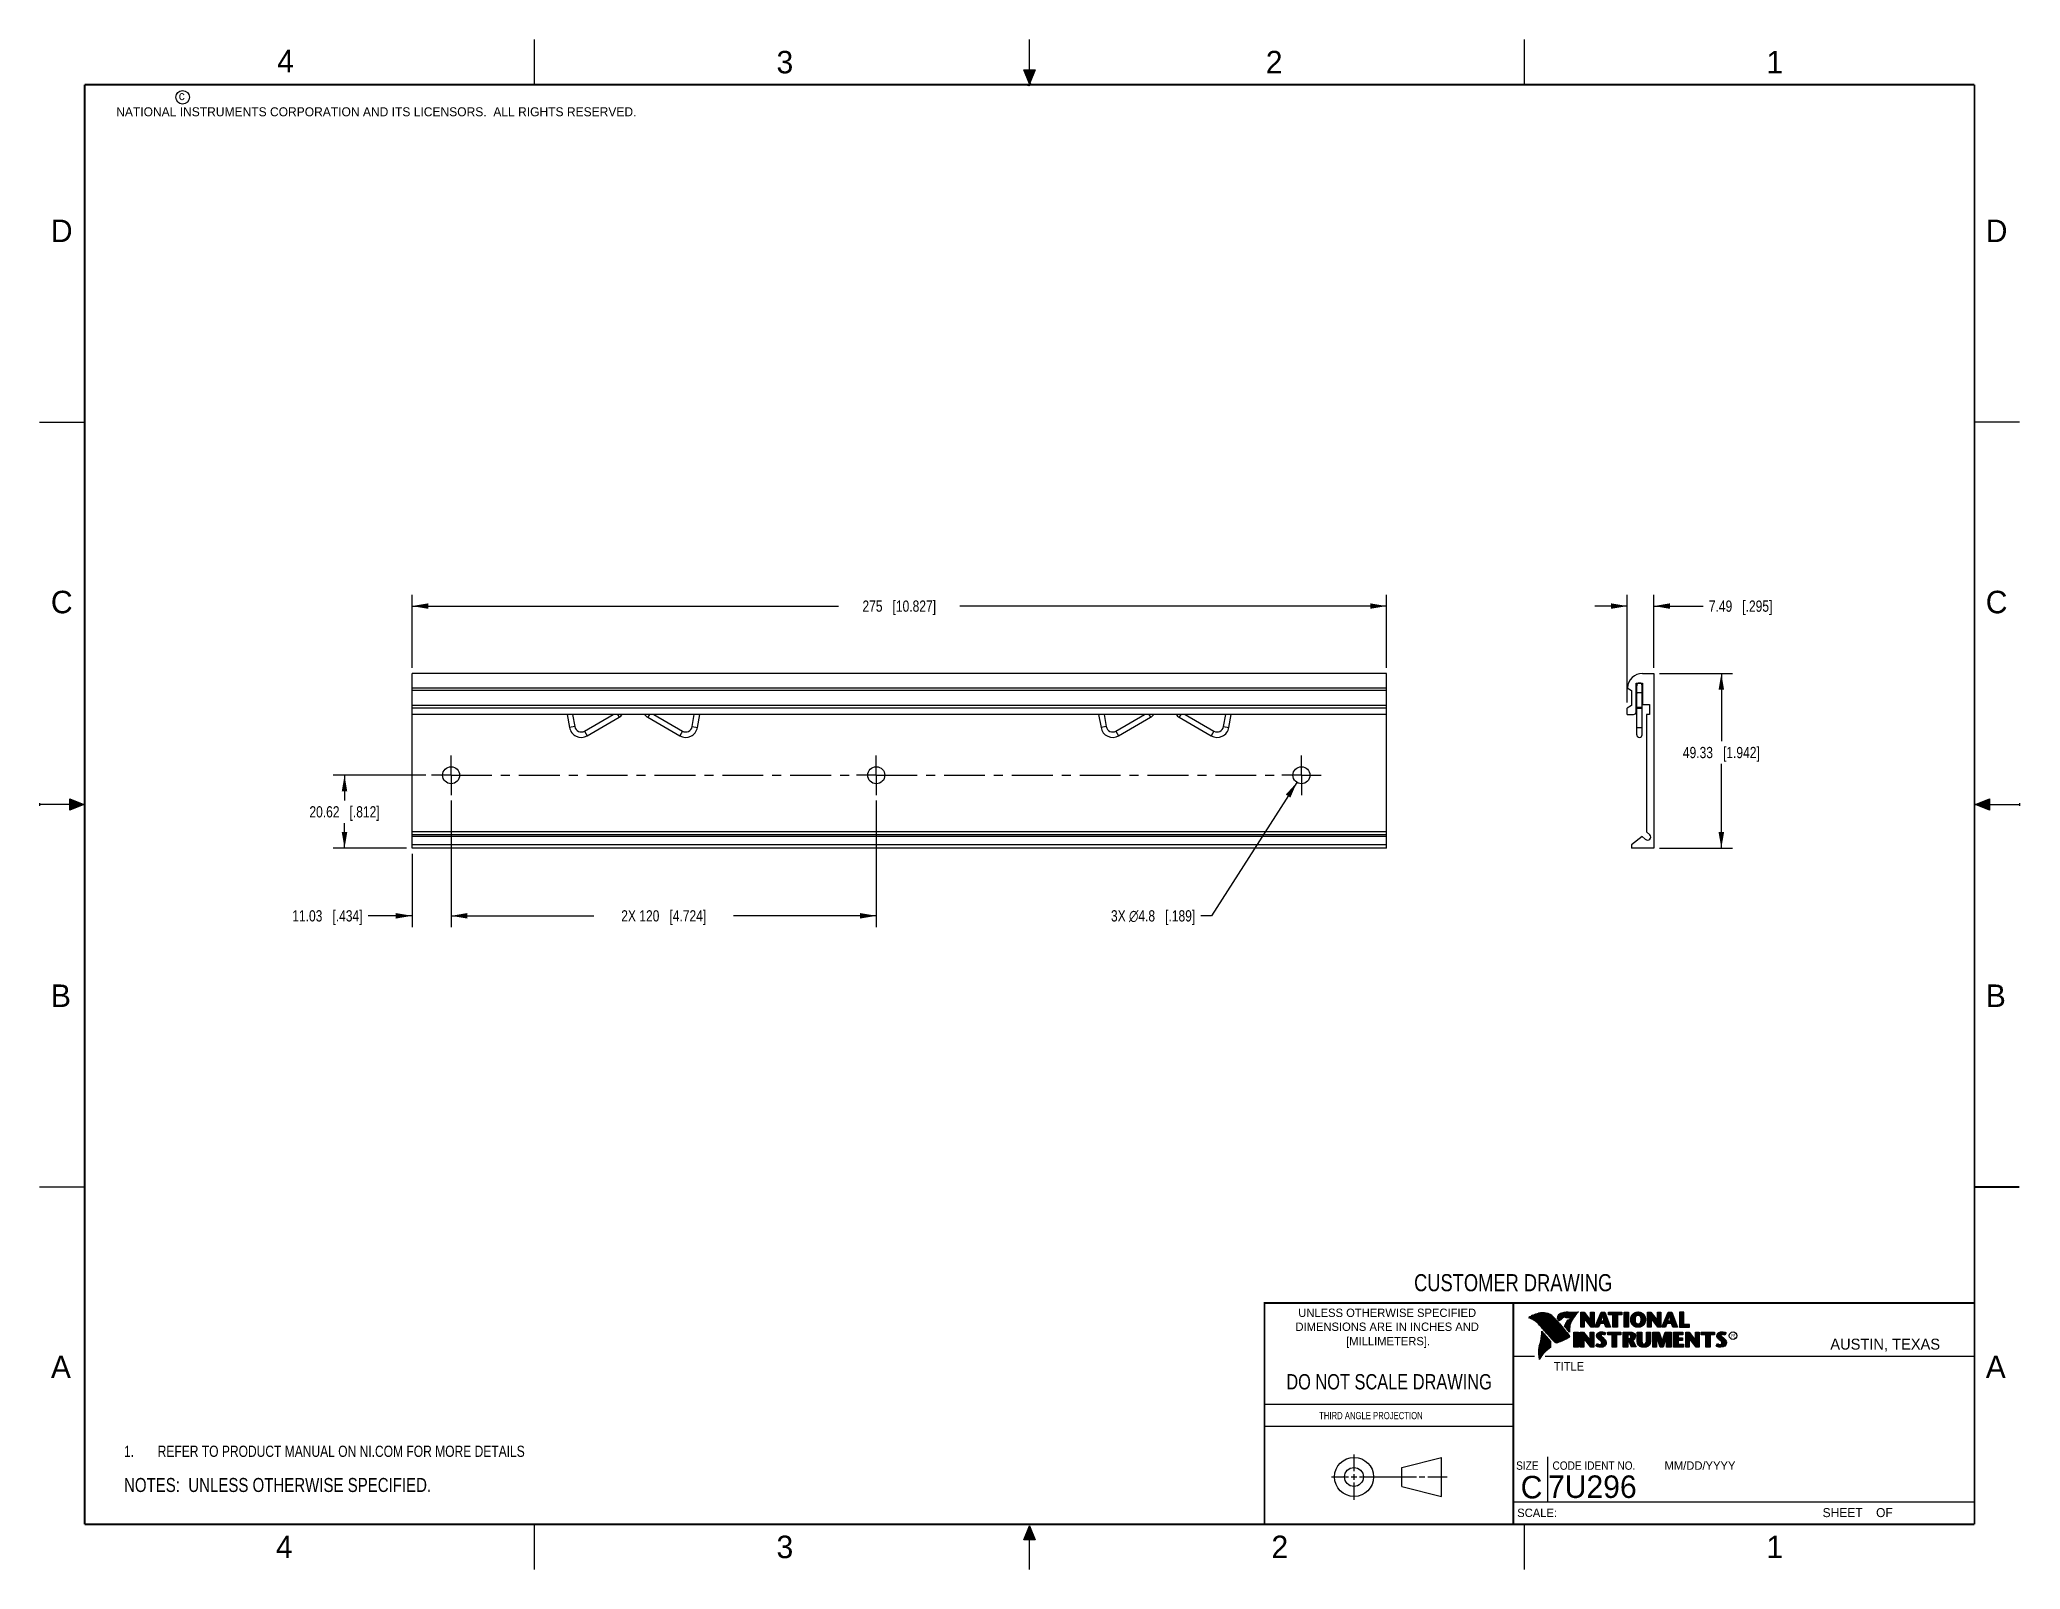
# Model space of a CAD drawing. Header units: inches. Extents: x 0 to 22, y 0 to 17.
import ezdxf

# ---------------------------------------------------------------- set-up
doc = ezdxf.new("R2010")
doc.units = ezdxf.units.IN
doc.header["$LTSCALE"] = 1.21
doc.header["$MEASUREMENT"] = 0
doc.linetypes.add('CENTER', pattern=[0.6, 0.375, -0.075, 0.075, -0.075])
doc.layers.get('0').update_dxf_attribs({"linetype": 'CONTINUOUS'})
for name, color, linetype in [('02___PRT_ALL_AXES', 7, 'CONTINUOUS'), ('DETAIL', 7, 'CONTINUOUS'), ('DIMENSIONS', 7, 'CONTINUOUS')]:
    doc.layers.add(name, color=color, linetype=linetype)
doc.styles.get("Standard").update_dxf_attribs({"font": 'txt', "width": 0.8})
doc.styles.add('TEXTSTYLE_2', font='txt')
doc.styles.add('TEXTSTYLE_3', font='txt', dxfattribs={"width": 0.9})
doc.dimstyles.new('DIMSTYLE_1', dxfattribs={"dimtxt": 0.125, "dimasz": 0.18, "dimexe": 0.125, "dimexo": 0.0625, "dimgap": 0.0625, "dimtad": 0, "dimtih": 1, "dimtoh": 1, "dimdsep": 46, "dimtxsty": 'STANDARD', "dimblk": '_FILLED', "dimblk1": '_FILLED', "dimblk2": '_FILLED', "dimcen": 0.09, "dimadec": 0, "dimazin": 0, "dimtp": 0.01, "dimtm": 0.01, "dimtfac": 1, "dimtofl": 0, "dimtmove": 0, "dimatfit": 3, "dimldrblk": '_FILLED', "dimfxl": 1, "dimtolj": 1, "dimarcsym": 0})
doc.dimstyles.new('DIMSTYLE_2', dxfattribs={"dimtxt": 0.125, "dimasz": 0.18, "dimexe": 0.125, "dimexo": 0.0625, "dimgap": 0.0625, "dimtad": 0, "dimtih": 1, "dimtoh": 1, "dimdsep": 46, "dimtxsty": 'STANDARD', "dimblk": '_FILLED', "dimblk1": '_FILLED', "dimblk2": '_FILLED', "dimcen": 0.09, "dimadec": 0, "dimazin": 0, "dimtp": 0.02, "dimtm": 0.02, "dimtfac": 1, "dimtofl": 0, "dimtmove": 0, "dimatfit": 3, "dimldrblk": '_FILLED', "dimfxl": 1, "dimtolj": 1, "dimarcsym": 0})
doc.dimstyles.new('DIMSTYLE_3', dxfattribs={"dimtxt": 0.125, "dimasz": 0.18, "dimexe": 0.125, "dimexo": 0.0625, "dimgap": 0.09, "dimtad": 0, "dimtih": 1, "dimtoh": 1, "dimdsep": 46, "dimtxsty": 'STANDARD', "dimblk": '_FILLED', "dimblk1": '_FILLED', "dimblk2": '_FILLED', "dimcen": 0.09, "dimadec": 0, "dimazin": 0, "dimtp": 0.02, "dimtm": 0.02, "dimtfac": 1, "dimtmove": 0, "dimatfit": 2, "dimldrblk": '_FILLED', "dimfxl": 1, "dimtolj": 1, "dimarcsym": 0})

msp = doc.modelspace()

# ---------------------------------------------------------------- texts
at = {"color": 2, "linetype": 'CONTINUOUS', "line_spacing_factor": 0.9}
for s, insert, char_height, width, attachment_point, style in [('4', (2.64, 16.887), 0.25, 0.25, 1, 'TEXTSTYLE_2'), ('3', (8.188, 16.875), 0.25, 0.25, 1, 'TEXTSTYLE_2'), ('2', (13.625, 16.875), 0.25, 0.25, 1, 'TEXTSTYLE_2'), ('1', (19.188, 16.875), 0.25, 0.25, 1, 'TEXTSTYLE_2'), ('c', (1.546, 16.428), 0.1, 0.1, 1, 'TEXTSTYLE_2'), ('NATIONAL INSTRUMENTS CORPORATION AND ITS LICENSORS.  ALL RIGHTS RESERVED.', (0.851, 16.248), 0.1, 7.3, 1, 'TEXTSTYLE_2'), ('D', (0.125, 15), 0.25, 0.25, 1, 'TEXTSTYLE_2'), ('D', (21.625, 15), 0.25, 0.25, 1, 'TEXTSTYLE_2'), ('C', (0.125, 10.875), 0.25, 0.25, 1, 'TEXTSTYLE_2'), ('C', (21.625, 10.875), 0.25, 0.25, 1, 'TEXTSTYLE_2'), ('B', (0.125, 6.5), 0.25, 0.25, 1, 'TEXTSTYLE_2'), ('B', (21.625, 6.5), 0.25, 0.25, 1, 'TEXTSTYLE_2'), ('UNLESS OTHERWISE SPECIFIED', (14.974, 2.898), 0.093, 2.418, 2, 'TEXTSTYLE_2'), ('DIMENSIONS ARE IN INCHES AND', (14.974, 2.743), 0.093, 2.604, 2, 'TEXTSTYLE_2'), ('[MILLIMETERS].', (14.984, 2.583), 0.093, 1.302, 2, 'TEXTSTYLE_2'), ('R', (18.797, 2.617), 0.0418, 0.04175, 1, 'TEXTSTYLE_2'), ('AUSTIN, TEXAS', (19.898, 2.564), 0.12158, 1.58049, 1, 'TEXTSTYLE_2'), ('A', (0.125, 2.375), 0.25, 0.25, 1, 'TEXTSTYLE_2'), ('TITLE', (16.824, 2.303), 0.093, 0.465, 1, 'TEXTSTYLE_2'), ('A', (21.625, 2.375), 0.25, 0.25, 1, 'TEXTSTYLE_2'), ('SIZE', (16.407, 1.2), 0.093, 0.3348, 1, 'TEXTSTYLE_3'), ('CODE IDENT NO.', (16.811, 1.2), 0.093, 1.1718, 1, 'TEXTSTYLE_3'), ('MM/DD/YYYY', (18.056, 1.2), 0.093, 0.93, 1, 'TEXTSTYLE_2'), ('SCALE:', (16.419, 0.675), 0.093, 0.558, 1, 'TEXTSTYLE_2'), ('SHEET    OF', (19.812, 0.681), 0.1, 1.1, 1, 'TEXTSTYLE_2'), ('4', (2.625, 0.375), 0.25, 0.25, 1, 'TEXTSTYLE_2'), ('3', (8.188, 0.375), 0.25, 0.25, 1, 'TEXTSTYLE_2'), ('2', (13.688, 0.375), 0.25, 0.25, 1, 'TEXTSTYLE_2'), ('1', (19.188, 0.375), 0.25, 0.25, 1, 'TEXTSTYLE_2')]:
    msp.add_mtext(s, dxfattribs=dict(at, insert=insert, char_height=char_height, width=width, attachment_point=attachment_point, style=style))
at = {"color": 7, "linetype": 'CONTINUOUS', "attachment_point": 2, "line_spacing_factor": 0.9}
for s, insert, char_height, width in [('CUSTOMER DRAWING', (16.374, 3.281), 0.19, 2.432), ('DO NOT SCALE DRAWING', (14.995, 2.17), 0.17, 2.72)]:
    msp.add_mtext(s, dxfattribs=dict(at, insert=insert, char_height=char_height, width=width))
at = {"color": 2, "linetype": 'CONTINUOUS', "insert": (14.218, 1.749), "char_height": 0.08, "width": 1.408, "attachment_point": 1, "line_spacing_factor": 0.9}
msp.add_mtext('THIRD ANGLE PROJECTION', dxfattribs=at)
at = {"color": 7, "linetype": 'CONTINUOUS', "char_height": 0.25, "line_spacing_factor": 0.9, "style": 'TEXTSTYLE_2'}
for s, insert, width, attachment_point in [('C', (16.578, 1.039), 0.25, 2), ('7U296', (16.761, 1.044), 1.25, 1)]:
    msp.add_mtext(s, dxfattribs=dict(at, insert=insert, width=width, attachment_point=attachment_point))

# ---------------------------------------------------------------- blocks, each defined once
blk = doc.blocks.new('SYMBOL_9_BL0', base_point=(3.625, 1.312))
at = {"color": 2, "linetype": 'CONTINUOUS', "width": 0.8}
for s, p in [('1.', (0.938, 1.25)), ('REFER TO PRODUCT MANUAL ON NI.COM FOR MORE DETAILS', (1.312, 1.25))]:
    blk.add_text(s, height=0.125, dxfattribs=at).set_placement(p)
blk = doc.blocks.new('_FILLED')
at = {"color": 0, "linetype": 'BYBLOCK'}
blk.add_solid([(0, 0), (-1, 0.17), (-1, -0.17)], dxfattribs=at)
blk = doc.blocks.new('*D0')
at = {"layer": 'DIMENSIONS', "color": 2, "linetype": 'CONTINUOUS'}
for p, q in [((4.573, 8.543), (4.573, 7.138)), ((4.138, 7.95), (4.138, 7.138)), ((4.138, 7.263), (3.651, 7.263)), ((4.573, 7.263), (4.933, 7.263))]:
    blk.add_line(p, q, dxfattribs=at)
at = {"layer": 'DIMENSIONS', "color": 2, "linetype": 'CONTINUOUS', "xscale": 0.18, "yscale": 0.18, "zscale": 0.18}
blk.add_blockref('_FILLED', (4.138, 7.263), dxfattribs=at)
at = {"layer": 'DIMENSIONS', "color": 2, "linetype": 'CONTINUOUS', "xscale": 0.18, "yscale": 0.18, "zscale": 0.18, "rotation": 180}
blk.add_blockref('_FILLED', (4.573, 7.263), dxfattribs=at)
at = {"layer": 'DIMENSIONS', "color": 2, "linetype": 'CONTINUOUS', "insert": (3.588, 7.325), "char_height": 0.125, "width": 1.225, "attachment_point": 3, "line_spacing_factor": 0.9}
blk.add_mtext('11.03{\\Ftxt.shx;\\W1.000000;\\H0.125000; }[.434]', dxfattribs=at)
blk = doc.blocks.new('*D1')
at = {"layer": 'DIMENSIONS', "color": 2, "linetype": 'CONTINUOUS'}
for p, q in [((4.573, 8.543), (4.573, 7.138)), ((9.297, 8.543), (9.297, 7.138)), ((4.573, 7.263), (6.16, 7.263)), ((9.297, 7.263), (7.71, 7.263))]:
    blk.add_line(p, q, dxfattribs=at)
at = {"layer": 'DIMENSIONS', "color": 2, "linetype": 'CONTINUOUS', "xscale": 0.18, "yscale": 0.18, "zscale": 0.18, "rotation": 180}
blk.add_blockref('_FILLED', (4.573, 7.263), dxfattribs=at)
at = {"layer": 'DIMENSIONS', "color": 2, "linetype": 'CONTINUOUS', "xscale": 0.18, "yscale": 0.18, "zscale": 0.18}
blk.add_blockref('_FILLED', (9.297, 7.263), dxfattribs=at)
at = {"layer": 'DIMENSIONS', "color": 2, "linetype": 'CONTINUOUS', "insert": (6.935, 7.325), "char_height": 0.125, "width": 1.425, "attachment_point": 2, "line_spacing_factor": 0.9}
blk.add_mtext('2X 120{\\Ftxt.shx;\\W1.000000;\\H0.125000; }[4.724]', dxfattribs=at)
blk = doc.blocks.new('*D2')
at = {"layer": 'DIMENSIONS', "color": 2, "linetype": 'CONTINUOUS'}
for p, q in [((4.291, 8.825), (3.263, 8.825)), ((3.388, 8.825), (3.388, 8.544)), ((3.388, 8.013), (3.388, 8.294)), ((4.076, 8.013), (3.263, 8.013))]:
    blk.add_line(p, q, dxfattribs=at)
at = {"layer": 'DIMENSIONS', "color": 2, "linetype": 'CONTINUOUS', "xscale": 0.18, "yscale": 0.18, "zscale": 0.18}
for p, rotation in [((3.388, 8.825), 90), ((3.388, 8.013), 270)]:
    blk.add_blockref('_FILLED', p, dxfattribs=dict(at, rotation=rotation))
at = {"layer": 'DIMENSIONS', "color": 2, "linetype": 'CONTINUOUS', "insert": (3.388, 8.481), "char_height": 0.125, "width": 1.225, "attachment_point": 2, "line_spacing_factor": 0.9}
blk.add_mtext('20.62{\\Ftxt.shx;\\W1.000000;\\H0.125000; }[.812]', dxfattribs=at)
blk = doc.blocks.new('*D3')
at = {"layer": 'DIMENSIONS', "color": 2, "linetype": 'CONTINUOUS'}
for p, q in [((17.999, 9.955), (18.812, 9.955)), ((18.687, 9.955), (18.687, 9.202)), ((18.687, 8.013), (18.687, 8.952)), ((17.999, 8.013), (18.812, 8.013))]:
    blk.add_line(p, q, dxfattribs=at)
at = {"layer": 'DIMENSIONS', "color": 2, "linetype": 'CONTINUOUS', "xscale": 0.18, "yscale": 0.18, "zscale": 0.18}
for p, rotation in [((18.687, 9.955), 90), ((18.687, 8.013), 270)]:
    blk.add_blockref('_FILLED', p, dxfattribs=dict(at, rotation=rotation))
at = {"layer": 'DIMENSIONS', "color": 2, "linetype": 'CONTINUOUS', "insert": (18.687, 9.14), "char_height": 0.125, "width": 1.325, "attachment_point": 2, "line_spacing_factor": 0.9}
blk.add_mtext('49.33{\\Ftxt.shx;\\W1.000000;\\H0.125000; }[1.942]', dxfattribs=at)
blk = doc.blocks.new('*D4')
at = {"layer": 'DIMENSIONS', "color": 2, "linetype": 'CONTINUOUS'}
for p, q in [((17.642, 9.632), (17.642, 10.83)), ((17.937, 10.017), (17.937, 10.83)), ((17.642, 10.705), (17.282, 10.705)), ((17.937, 10.705), (18.485, 10.705))]:
    blk.add_line(p, q, dxfattribs=at)
at = {"layer": 'DIMENSIONS', "color": 2, "linetype": 'CONTINUOUS', "xscale": 0.18, "yscale": 0.18, "zscale": 0.18}
blk.add_blockref('_FILLED', (17.642, 10.705), dxfattribs=at)
at = {"layer": 'DIMENSIONS', "color": 2, "linetype": 'CONTINUOUS', "xscale": 0.18, "yscale": 0.18, "zscale": 0.18, "rotation": 180}
blk.add_blockref('_FILLED', (17.937, 10.705), dxfattribs=at)
at = {"layer": 'DIMENSIONS', "color": 2, "linetype": 'CONTINUOUS', "insert": (18.548, 10.767), "char_height": 0.125, "width": 1.125, "attachment_point": 1, "line_spacing_factor": 0.9}
blk.add_mtext('7.49{\\Ftxt.shx;\\W1.000000;\\H0.125000; }[.295]', dxfattribs=at)
blk = doc.blocks.new('*D5')
at = {"layer": 'DIMENSIONS', "color": 2, "linetype": 'CONTINUOUS'}
for p, q in [((4.138, 10.017), (4.138, 10.83)), ((14.965, 10.017), (14.965, 10.83)), ((4.138, 10.705), (8.877, 10.705)), ((14.965, 10.705), (10.227, 10.705))]:
    blk.add_line(p, q, dxfattribs=at)
at = {"layer": 'DIMENSIONS', "color": 2, "linetype": 'CONTINUOUS', "xscale": 0.18, "yscale": 0.18, "zscale": 0.18, "rotation": 180}
blk.add_blockref('_FILLED', (4.138, 10.705), dxfattribs=at)
at = {"layer": 'DIMENSIONS', "color": 2, "linetype": 'CONTINUOUS', "xscale": 0.18, "yscale": 0.18, "zscale": 0.18}
blk.add_blockref('_FILLED', (14.965, 10.705), dxfattribs=at)
at = {"layer": 'DIMENSIONS', "color": 2, "linetype": 'CONTINUOUS', "insert": (9.552, 10.767), "char_height": 0.125, "width": 1.225, "attachment_point": 2, "line_spacing_factor": 0.9}
blk.add_mtext('275{\\Ftxt.shx;\\W1.000000;\\H0.125000; }[10.827]', dxfattribs=at)
blk = doc.blocks.new('*D6')
at = {"layer": 'DIMENSIONS', "color": 2, "linetype": 'CONTINUOUS'}
for p, q in [((13.97, 8.745), (13.021, 7.263)), ((13.021, 7.263), (12.904, 7.263))]:
    blk.add_line(p, q, dxfattribs=at)
at = {"layer": 'DIMENSIONS', "color": 2, "linetype": 'CONTINUOUS', "xscale": 0.18, "yscale": 0.18, "zscale": 0.18, "rotation": 57.3722750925}
blk.add_blockref('_FILLED', (13.97, 8.745), dxfattribs=at)
at = {"layer": 'DIMENSIONS', "color": 2, "linetype": 'CONTINUOUS', "insert": (12.841, 7.325), "char_height": 0.125, "width": 1.49167, "attachment_point": 3, "line_spacing_factor": 0.9}
blk.add_mtext('3X \\Fgdt;{\\Fgdt;n}\\Ftxt;4.8{\\Ftxt.shx;\\W1.000000;\\H0.125000; }[.189]', dxfattribs=at)
blk = doc.blocks.new('SYMBOL_4_BL1', base_point=(3.1215, 0.9375))
at = {"layer": 'DETAIL', "color": 2, "linetype": 'CONTINUOUS', "width": 0.8}
blk.add_text('NOTES:  UNLESS OTHERWISE SPECIFIED.', height=0.156, dxfattribs=at).set_placement((0.9375, 0.8595))

# ---------------------------------------------------------------- dimensions: what is measured, and where the dimension line sits
at = {"layer": 'DIMENSIONS', "color": 2, "linetype": 'CONTINUOUS'}
for base, p1, p2, angle, dimstyle, picture, middle in [((4.138, 10.705), (14.965, 9.955), (4.138, 9.955), 180, 'DIMSTYLE_2', '*D5', (9.552, 10.705)), ((17.641854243, 10.704583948), (17.936854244, 9.954583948), (17.641854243, 9.569583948), 180, 'DIMSTYLE_2', '*D4', (19.110100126, 10.704583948)), ((18.687, 9.955), (17.937, 8.013), (17.937, 9.955), 90, 'DIMSTYLE_2', '*D3', (18.687, 9.077)), ((3.388, 8.825), (4.138, 8.013), (4.353, 8.825), 90, 'DIMSTYLE_2', '*D2', (3.388, 8.419)), ((4.1381, 7.2626), (4.5726, 8.6051), (4.1381, 8.0126), 180, 'DIMSTYLE_1', '*D0', (2.9756, 7.2626))]:
    dim = msp.add_linear_dim(base=base, p1=p1, p2=p2, angle=angle, dimstyle=dimstyle, dxfattribs=at)
    dim.commit()
    dim.dimension.update_dxf_attribs({"geometry": picture, "text_midpoint": middle, "dimtype": 160})
dim = msp.add_diameter_dim_2p(p1=(13.97, 8.745), p2=(14.072, 8.904), text='3X %%c<>', dimstyle='DIMSTYLE_3', override={"dimpost": '<>'}, dxfattribs=at)
dim.commit()
dim.dimension.update_dxf_attribs({"geometry": '*D6', "text_midpoint": (12.096, 7.263), "dimtype": 163})
dim = msp.add_linear_dim(base=(9.297, 7.263), p1=(4.573, 8.605), p2=(9.297, 8.605), text='2X <>', dimstyle='DIMSTYLE_1', dxfattribs=at)
dim.commit()
dim.dimension.update_dxf_attribs({"geometry": '*D1', "text_midpoint": (6.935, 7.263), "dimtype": 160})

# ---------------------------------------------------------------- hatches: boundary and pattern name
at = {"linetype": 'CONTINUOUS'}
for points in [[(11, 16.51), (10.938, 16.666), (11.062, 16.666)], [(0.334, 8.562), (0.49, 8.5), (0.334, 8.438)], [(21.666, 8.562), (21.666, 8.438), (21.51, 8.5)], [(10.938, 0.329), (11, 0.485), (11.062, 0.329)]]:
    msp.add_hatch(color=2, dxfattribs=at).paths.add_polyline_path(points)

# ---------------------------------------------------------------- linework, layer by layer
at = {"color": 2, "linetype": 'CONTINUOUS'}
for p, q in [((5.5, 16.5), (5.5, 17)), ((11, 16.485), (11, 17)), ((16.5, 16.5), (16.5, 17)), ((11, 16.51), (10.938, 16.666)), ((10.938, 16.666), (11.062, 16.666)), ((11.015, 16.515), (10.985, 16.485)), ((10.985, 16.485), (11, 16.515)), ((11.062, 16.666), (11, 16.51)), ((11, 16.485), (11.015, 16.515)), ((0, 12.75), (0.5, 12.75)), ((22, 12.75), (21.5, 12.75)), ((0, 8.515), (0, 8.485)), ((0.49, 8.5), (0, 8.5)), ((0.334, 8.438), (0.334, 8.562)), ((0.334, 8.562), (0.49, 8.5)), ((0.49, 8.5), (0.334, 8.438)), ((21.51, 8.5), (21.666, 8.562)), ((21.51, 8.5), (22, 8.5)), ((21.666, 8.438), (21.51, 8.5)), ((21.666, 8.562), (21.666, 8.438)), ((22, 8.515), (22, 8.485)), ((0, 4.25), (0.5, 4.25)), ((16.375, 2.96), (21.5, 2.96)), ((16.558, 2.796), (16.558, 2.799)), ((16.565, 2.794), (16.565, 2.803)), ((16.571, 2.791), (16.571, 2.808)), ((16.578, 2.788), (16.578, 2.812)), ((16.585, 2.785), (16.585, 2.815)), ((16.592, 2.781), (16.592, 2.819)), ((16.599, 2.778), (16.599, 2.822)), ((16.606, 2.774), (16.606, 2.825)), ((16.612, 2.77), (16.612, 2.828)), ((16.619, 2.765), (16.619, 2.83)), ((16.626, 2.76), (16.626, 2.832)), ((16.633, 2.755), (16.633, 2.835)), ((16.64, 2.749), (16.64, 2.837)), ((16.647, 2.743), (16.647, 2.839)), ((16.653, 2.737), (16.653, 2.84)), ((16.66, 2.729), (16.66, 2.842)), ((16.667, 2.722), (16.667, 2.844)), ((16.674, 2.715), (16.674, 2.845)), ((16.681, 2.707), (16.681, 2.846)), ((16.687, 2.699), (16.687, 2.847)), ((16.794, 2.533), (16.692, 2.649)), ((16.694, 2.692), (16.694, 2.847)), ((16.701, 2.684), (16.701, 2.847)), ((16.708, 2.676), (16.708, 2.847)), ((16.715, 2.669), (16.715, 2.847)), ((16.722, 2.661), (16.722, 2.846)), ((16.728, 2.653), (16.728, 2.846)), ((16.735, 2.645), (16.735, 2.844)), ((16.742, 2.637), (16.742, 2.843)), ((16.749, 2.629), (16.749, 2.842)), ((16.756, 2.62), (16.756, 2.84)), ((16.763, 2.612), (16.763, 2.838)), ((16.769, 2.605), (16.769, 2.835)), ((16.776, 2.597), (16.776, 2.832)), ((16.783, 2.589), (16.783, 2.828)), ((16.79, 2.581), (16.79, 2.824)), ((16.797, 2.574), (16.797, 2.819)), ((16.804, 2.567), (16.804, 2.814)), ((16.81, 2.559), (16.81, 2.807)), ((16.817, 2.552), (16.817, 2.8)), ((16.824, 2.545), (16.824, 2.792)), ((16.831, 2.538), (16.831, 2.785)), ((16.838, 2.531), (16.838, 2.778)), ((16.844, 2.526), (16.844, 2.771)), ((16.851, 2.523), (16.851, 2.764)), ((16.858, 2.522), (16.858, 2.757)), ((16.886, 2.766), (16.863, 2.794)), ((16.865, 2.524), (16.865, 2.749)), ((16.888, 2.772), (16.868, 2.795)), ((16.872, 2.791), (16.872, 2.809)), ((16.872, 2.527), (16.872, 2.742)), ((16.879, 2.783), (16.879, 2.821)), ((16.879, 2.53), (16.879, 2.735)), ((16.885, 2.775), (16.885, 2.828)), ((16.885, 2.533), (16.885, 2.727)), ((16.892, 2.775), (16.892, 2.833)), ((16.892, 2.536), (16.892, 2.719)), ((16.899, 2.779), (16.899, 2.837)), ((16.899, 2.539), (16.899, 2.71)), ((16.906, 2.784), (16.906, 2.841)), ((16.906, 2.542), (16.906, 2.702)), ((16.913, 2.79), (16.913, 2.844)), ((16.913, 2.545), (16.913, 2.694)), ((16.92, 2.797), (16.92, 2.846)), ((16.92, 2.548), (16.92, 2.686)), ((16.926, 2.802), (16.926, 2.848)), ((16.926, 2.551), (16.926, 2.677)), ((16.933, 2.805), (16.933, 2.849)), ((16.933, 2.554), (16.933, 2.669)), ((16.94, 2.808), (16.94, 2.85)), ((16.94, 2.557), (16.94, 2.661)), ((16.962, 2.68), (16.943, 2.701)), ((16.947, 2.808), (16.947, 2.851)), ((16.947, 2.561), (16.947, 2.653)), ((16.965, 2.683), (16.949, 2.701)), ((16.954, 2.807), (16.954, 2.852)), ((16.954, 2.696), (16.954, 2.711)), ((16.954, 2.564), (16.954, 2.644)), ((16.961, 2.805), (16.961, 2.852)), ((16.961, 2.688), (16.961, 2.727)), ((16.967, 2.803), (16.967, 2.853)), ((16.967, 2.68), (16.967, 2.744)), ((16.974, 2.803), (16.974, 2.854)), ((16.974, 2.672), (16.974, 2.757)), ((16.981, 2.802), (16.981, 2.854)), ((16.981, 2.664), (16.981, 2.763)), ((16.984, 2.859), (17.1, 2.861)), ((16.984, 2.854), (17.087, 2.856)), ((16.988, 2.802), (16.988, 2.854)), ((16.988, 2.656), (16.988, 2.767)), ((16.995, 2.802), (16.995, 2.854)), ((16.995, 2.675), (16.995, 2.768)), ((16.999, 2.637), (16.995, 2.642)), ((17.002, 2.801), (17.002, 2.854)), ((17.002, 2.719), (17.002, 2.769)), ((17.008, 2.796), (17.008, 2.855)), ((17.008, 2.739), (17.008, 2.77)), ((17.015, 2.755), (17.015, 2.855)), ((17.022, 2.769), (17.022, 2.855)), ((17.029, 2.782), (17.029, 2.855)), ((17.036, 2.793), (17.036, 2.855)), ((17.042, 2.804), (17.042, 2.855)), ((17.049, 2.813), (17.049, 2.855)), ((17.056, 2.822), (17.056, 2.855)), ((17.063, 2.83), (17.063, 2.855)), ((17.07, 2.838), (17.07, 2.855)), ((17.077, 2.845), (17.077, 2.856)), ((17.124, 2.859), (17.161, 2.859)), ((17.124, 2.691), (17.124, 2.859)), ((17.164, 2.691), (17.124, 2.691)), ((17.129, 2.854), (17.158, 2.854)), ((17.129, 2.696), (17.129, 2.854)), ((17.159, 2.696), (17.129, 2.696)), ((17.138, 2.696), (17.138, 2.854)), ((17.145, 2.696), (17.145, 2.854)), ((17.151, 2.696), (17.151, 2.854)), ((17.158, 2.854), (17.238, 2.749)), ((17.159, 2.804), (17.158, 2.854)), ((17.242, 2.696), (17.159, 2.804)), ((17.159, 2.804), (17.159, 2.696)), ((17.161, 2.859), (17.233, 2.764)), ((17.239, 2.691), (17.164, 2.79)), ((17.164, 2.79), (17.164, 2.691)), ((17.165, 2.797), (17.165, 2.846)), ((17.171, 2.788), (17.171, 2.837)), ((17.178, 2.779), (17.178, 2.828)), ((17.185, 2.77), (17.185, 2.82)), ((17.191, 2.762), (17.191, 2.811)), ((17.198, 2.753), (17.198, 2.802)), ((17.205, 2.744), (17.205, 2.793)), ((17.211, 2.736), (17.211, 2.784)), ((17.218, 2.727), (17.218, 2.776)), ((17.225, 2.718), (17.225, 2.767)), ((17.232, 2.71), (17.232, 2.758)), ((17.233, 2.859), (17.273, 2.859)), ((17.233, 2.764), (17.233, 2.859)), ((17.238, 2.854), (17.268, 2.854)), ((17.238, 2.749), (17.238, 2.854)), ((17.238, 2.701), (17.238, 2.749)), ((17.273, 2.691), (17.239, 2.691)), ((17.268, 2.696), (17.242, 2.696)), ((17.245, 2.696), (17.245, 2.854)), ((17.252, 2.696), (17.252, 2.854)), ((17.258, 2.696), (17.258, 2.854)), ((17.265, 2.696), (17.265, 2.854)), ((17.268, 2.854), (17.268, 2.696)), ((17.273, 2.859), (17.273, 2.691)), ((17.283, 2.692), (17.352, 2.859)), ((17.323, 2.692), (17.283, 2.692)), ((17.29, 2.696), (17.355, 2.854)), ((17.319, 2.696), (17.29, 2.696)), ((17.298, 2.696), (17.298, 2.716)), ((17.305, 2.696), (17.305, 2.732)), ((17.312, 2.696), (17.312, 2.749)), ((17.318, 2.696), (17.318, 2.765)), ((17.336, 2.736), (17.319, 2.696)), ((17.339, 2.732), (17.323, 2.692)), ((17.325, 2.71), (17.325, 2.781)), ((17.332, 2.727), (17.332, 2.798)), ((17.394, 2.736), (17.336, 2.736)), ((17.338, 2.736), (17.338, 2.814)), ((17.39, 2.732), (17.339, 2.732)), ((17.341, 2.753), (17.362, 2.823)), ((17.389, 2.753), (17.341, 2.753)), ((17.345, 2.767), (17.345, 2.83)), ((17.345, 2.736), (17.345, 2.753)), ((17.347, 2.758), (17.366, 2.818)), ((17.383, 2.758), (17.347, 2.758)), ((17.352, 2.859), (17.394, 2.859)), ((17.352, 2.788), (17.352, 2.847)), ((17.352, 2.736), (17.352, 2.753)), ((17.355, 2.854), (17.39, 2.854)), ((17.358, 2.81), (17.358, 2.854)), ((17.358, 2.736), (17.358, 2.753)), ((17.362, 2.823), (17.37, 2.823)), ((17.365, 2.823), (17.365, 2.854)), ((17.365, 2.736), (17.365, 2.753)), ((17.366, 2.818), (17.366, 2.818)), ((17.366, 2.818), (17.383, 2.758)), ((17.37, 2.823), (17.389, 2.753)), ((17.372, 2.817), (17.372, 2.854)), ((17.372, 2.736), (17.372, 2.753)), ((17.378, 2.792), (17.378, 2.854)), ((17.378, 2.736), (17.378, 2.753)), ((17.385, 2.768), (17.385, 2.854)), ((17.385, 2.736), (17.385, 2.753)), ((17.39, 2.854), (17.45, 2.696)), ((17.404, 2.692), (17.39, 2.732)), ((17.392, 2.736), (17.392, 2.851)), ((17.394, 2.859), (17.457, 2.692)), ((17.407, 2.696), (17.394, 2.736)), ((17.398, 2.723), (17.398, 2.833)), ((17.457, 2.692), (17.404, 2.692)), ((17.405, 2.703), (17.405, 2.816)), ((17.45, 2.696), (17.407, 2.696)), ((17.412, 2.696), (17.412, 2.798)), ((17.418, 2.696), (17.418, 2.781)), ((17.425, 2.696), (17.425, 2.763)), ((17.432, 2.696), (17.432, 2.745)), ((17.433, 2.859), (17.58, 2.859)), ((17.433, 2.828), (17.433, 2.859)), ((17.481, 2.828), (17.433, 2.828)), ((17.438, 2.854), (17.575, 2.854)), ((17.438, 2.833), (17.438, 2.854)), ((17.486, 2.833), (17.438, 2.833)), ((17.438, 2.696), (17.438, 2.728)), ((17.445, 2.833), (17.445, 2.854)), ((17.445, 2.696), (17.445, 2.71)), ((17.452, 2.833), (17.452, 2.854)), ((17.458, 2.833), (17.458, 2.854)), ((17.465, 2.833), (17.465, 2.854)), ((17.472, 2.833), (17.472, 2.854)), ((17.479, 2.833), (17.479, 2.854)), ((17.481, 2.692), (17.481, 2.828)), ((17.532, 2.692), (17.481, 2.692)), ((17.486, 2.833), (17.485, 2.854)), ((17.486, 2.696), (17.486, 2.833)), ((17.527, 2.696), (17.486, 2.696)), ((17.492, 2.696), (17.492, 2.854)), ((17.499, 2.696), (17.499, 2.854)), ((17.505, 2.696), (17.505, 2.854)), ((17.512, 2.696), (17.512, 2.854)), ((17.519, 2.696), (17.519, 2.854)), ((17.527, 2.833), (17.525, 2.854)), ((17.575, 2.833), (17.527, 2.833)), ((17.527, 2.833), (17.527, 2.696)), ((17.532, 2.833), (17.532, 2.854)), ((17.58, 2.828), (17.532, 2.828)), ((17.532, 2.828), (17.532, 2.692)), ((17.539, 2.833), (17.539, 2.854)), ((17.545, 2.833), (17.545, 2.854)), ((17.552, 2.833), (17.552, 2.854)), ((17.559, 2.833), (17.559, 2.854)), ((17.565, 2.833), (17.565, 2.854)), ((17.572, 2.833), (17.572, 2.854)), ((17.575, 2.854), (17.575, 2.833)), ((17.58, 2.859), (17.58, 2.828)), ((17.606, 2.859), (17.656, 2.859)), ((17.606, 2.692), (17.606, 2.859)), ((17.656, 2.692), (17.606, 2.692)), ((17.611, 2.854), (17.652, 2.854)), ((17.611, 2.696), (17.611, 2.854)), ((17.652, 2.696), (17.611, 2.696)), ((17.619, 2.696), (17.619, 2.854)), ((17.625, 2.696), (17.625, 2.854)), ((17.632, 2.696), (17.632, 2.854)), ((17.639, 2.696), (17.639, 2.854)), ((17.645, 2.696), (17.645, 2.854)), ((17.652, 2.854), (17.652, 2.696)), ((17.656, 2.859), (17.656, 2.692)), ((17.685, 2.787), (17.686, 2.79)), ((17.685, 2.784), (17.685, 2.787)), ((17.685, 2.78), (17.685, 2.784)), ((17.685, 2.777), (17.685, 2.78)), ((17.685, 2.774), (17.685, 2.777)), ((17.685, 2.77), (17.685, 2.774)), ((17.685, 2.767), (17.685, 2.77)), ((17.686, 2.763), (17.685, 2.767)), ((17.686, 2.793), (17.687, 2.796)), ((17.686, 2.79), (17.686, 2.793)), ((17.686, 2.76), (17.686, 2.763)), ((17.687, 2.757), (17.686, 2.76)), ((17.687, 2.796), (17.688, 2.799)), ((17.688, 2.753), (17.687, 2.757)), ((17.688, 2.802), (17.689, 2.805)), ((17.688, 2.799), (17.688, 2.802)), ((17.689, 2.75), (17.688, 2.753)), ((17.689, 2.805), (17.69, 2.808)), ((17.69, 2.747), (17.689, 2.75)), ((17.69, 2.808), (17.692, 2.811)), ((17.691, 2.744), (17.69, 2.808)), ((17.691, 2.744), (17.69, 2.747)), ((17.692, 2.741), (17.691, 2.744)), ((17.692, 2.811), (17.693, 2.813)), ((17.693, 2.738), (17.692, 2.741)), ((17.693, 2.813), (17.694, 2.816)), ((17.694, 2.735), (17.693, 2.738)), ((17.694, 2.816), (17.696, 2.819)), ((17.696, 2.733), (17.694, 2.735)), ((17.696, 2.819), (17.697, 2.821)), ((17.697, 2.73), (17.696, 2.733)), ((17.697, 2.821), (17.699, 2.824)), ((17.697, 2.73), (17.697, 2.821)), ((17.699, 2.728), (17.697, 2.73)), ((17.699, 2.824), (17.701, 2.826)), ((17.7, 2.725), (17.699, 2.728)), ((17.702, 2.723), (17.7, 2.725)), ((17.701, 2.826), (17.703, 2.828)), ((17.704, 2.72), (17.702, 2.723)), ((17.703, 2.828), (17.705, 2.831)), ((17.704, 2.72), (17.705, 2.831)), ((17.706, 2.718), (17.704, 2.72)), ((17.705, 2.831), (17.707, 2.833)), ((17.708, 2.716), (17.706, 2.718)), ((17.707, 2.833), (17.709, 2.835)), ((17.71, 2.714), (17.708, 2.716)), ((17.709, 2.835), (17.711, 2.837)), ((17.71, 2.714), (17.711, 2.837)), ((17.712, 2.712), (17.71, 2.714)), ((17.711, 2.837), (17.714, 2.839)), ((17.715, 2.71), (17.712, 2.712)), ((17.714, 2.839), (17.716, 2.841)), ((17.717, 2.708), (17.715, 2.71)), ((17.716, 2.841), (17.719, 2.843)), ((17.717, 2.708), (17.719, 2.843)), ((17.719, 2.707), (17.717, 2.708)), ((17.719, 2.843), (17.721, 2.844)), ((17.722, 2.705), (17.719, 2.707)), ((17.721, 2.844), (17.724, 2.846)), ((17.725, 2.704), (17.722, 2.705)), ((17.724, 2.846), (17.726, 2.847)), ((17.725, 2.704), (17.724, 2.846)), ((17.727, 2.702), (17.725, 2.704)), ((17.726, 2.847), (17.729, 2.849)), ((17.727, 2.79), (17.728, 2.792)), ((17.727, 2.788), (17.727, 2.79)), ((17.727, 2.786), (17.727, 2.788)), ((17.727, 2.783), (17.727, 2.786)), ((17.727, 2.781), (17.727, 2.783)), ((17.727, 2.779), (17.727, 2.781)), ((17.727, 2.777), (17.727, 2.779)), ((17.727, 2.774), (17.727, 2.777)), ((17.727, 2.772), (17.727, 2.774)), ((17.727, 2.77), (17.727, 2.772)), ((17.727, 2.767), (17.727, 2.77)), ((17.727, 2.765), (17.727, 2.767)), ((17.727, 2.763), (17.727, 2.765)), ((17.728, 2.761), (17.727, 2.763)), ((17.73, 2.701), (17.727, 2.702)), ((17.728, 2.796), (17.729, 2.798)), ((17.728, 2.794), (17.728, 2.796)), ((17.728, 2.792), (17.728, 2.794)), ((17.728, 2.758), (17.728, 2.761)), ((17.728, 2.756), (17.728, 2.758)), ((17.729, 2.754), (17.728, 2.756)), ((17.729, 2.849), (17.731, 2.85)), ((17.729, 2.802), (17.73, 2.803)), ((17.729, 2.8), (17.729, 2.802)), ((17.729, 2.798), (17.729, 2.8)), ((17.729, 2.752), (17.729, 2.754)), ((17.73, 2.75), (17.729, 2.752)), ((17.73, 2.805), (17.731, 2.807)), ((17.73, 2.803), (17.73, 2.805)), ((17.73, 2.748), (17.73, 2.75)), ((17.731, 2.747), (17.73, 2.748)), ((17.73, 2.701), (17.73, 2.747)), ((17.733, 2.7), (17.73, 2.701)), ((17.731, 2.85), (17.734, 2.851)), ((17.731, 2.807), (17.731, 2.85)), ((17.731, 2.807), (17.732, 2.808)), ((17.731, 2.745), (17.731, 2.747)), ((17.732, 2.743), (17.731, 2.745)), ((17.732, 2.81), (17.733, 2.812)), ((17.732, 2.808), (17.732, 2.81)), ((17.732, 2.741), (17.732, 2.743)), ((17.733, 2.74), (17.732, 2.741)), ((17.733, 2.812), (17.734, 2.813)), ((17.734, 2.738), (17.733, 2.74)), ((17.736, 2.699), (17.733, 2.7)), ((17.734, 2.851), (17.737, 2.852)), ((17.734, 2.813), (17.735, 2.815)), ((17.735, 2.737), (17.734, 2.738)), ((17.735, 2.816), (17.736, 2.818)), ((17.735, 2.815), (17.735, 2.816)), ((17.736, 2.735), (17.735, 2.737)), ((17.736, 2.818), (17.737, 2.819)), ((17.736, 2.734), (17.736, 2.735)), ((17.737, 2.732), (17.736, 2.734)), ((17.739, 2.698), (17.736, 2.699)), ((17.737, 2.852), (17.74, 2.853)), ((17.737, 2.819), (17.737, 2.852)), ((17.737, 2.819), (17.738, 2.821)), ((17.738, 2.731), (17.737, 2.732)), ((17.738, 2.821), (17.74, 2.822)), ((17.74, 2.73), (17.738, 2.731)), ((17.739, 2.698), (17.738, 2.731)), ((17.742, 2.697), (17.739, 2.698)), ((17.74, 2.853), (17.743, 2.853)), ((17.74, 2.822), (17.741, 2.823)), ((17.741, 2.728), (17.74, 2.73)), ((17.741, 2.823), (17.742, 2.824)), ((17.742, 2.727), (17.741, 2.728)), ((17.742, 2.824), (17.743, 2.825)), ((17.743, 2.726), (17.742, 2.727)), ((17.746, 2.697), (17.742, 2.697)), ((17.743, 2.853), (17.746, 2.854)), ((17.743, 2.825), (17.745, 2.826)), ((17.745, 2.725), (17.743, 2.726)), ((17.745, 2.826), (17.746, 2.827)), ((17.746, 2.724), (17.745, 2.725)), ((17.746, 2.854), (17.749, 2.855)), ((17.746, 2.827), (17.746, 2.854)), ((17.746, 2.827), (17.747, 2.828)), ((17.748, 2.723), (17.746, 2.724)), ((17.746, 2.697), (17.746, 2.724)), ((17.749, 2.696), (17.746, 2.697)), ((17.747, 2.828), (17.749, 2.828)), ((17.749, 2.722), (17.748, 2.723)), ((17.749, 2.855), (17.752, 2.855)), ((17.749, 2.828), (17.75, 2.829)), ((17.751, 2.722), (17.749, 2.722)), ((17.752, 2.696), (17.749, 2.696)), ((17.75, 2.829), (17.752, 2.83)), ((17.752, 2.721), (17.751, 2.722)), ((17.752, 2.855), (17.755, 2.855)), ((17.752, 2.83), (17.752, 2.855)), ((17.752, 2.83), (17.753, 2.83)), ((17.754, 2.721), (17.752, 2.721)), ((17.752, 2.696), (17.752, 2.721)), ((17.756, 2.695), (17.752, 2.696)), ((17.753, 2.83), (17.755, 2.831)), ((17.755, 2.72), (17.754, 2.721)), ((17.755, 2.855), (17.758, 2.856)), ((17.755, 2.831), (17.757, 2.831)), ((17.757, 2.72), (17.755, 2.72)), ((17.759, 2.695), (17.756, 2.695)), ((17.757, 2.831), (17.758, 2.831)), ((17.759, 2.72), (17.757, 2.72)), ((17.758, 2.856), (17.762, 2.856)), ((17.758, 2.831), (17.76, 2.831)), ((17.759, 2.831), (17.759, 2.856)), ((17.761, 2.72), (17.759, 2.72)), ((17.759, 2.695), (17.759, 2.72)), ((17.763, 2.695), (17.759, 2.695)), ((17.76, 2.831), (17.762, 2.831)), ((17.762, 2.72), (17.761, 2.72)), ((17.762, 2.856), (17.765, 2.856)), ((17.762, 2.831), (17.764, 2.831)), ((17.764, 2.72), (17.762, 2.72)), ((17.766, 2.695), (17.763, 2.695)), ((17.764, 2.831), (17.765, 2.831)), ((17.766, 2.72), (17.764, 2.72)), ((17.765, 2.856), (17.768, 2.855)), ((17.765, 2.831), (17.767, 2.831)), ((17.768, 2.72), (17.766, 2.72)), ((17.766, 2.695), (17.766, 2.72)), ((17.769, 2.695), (17.766, 2.695)), ((17.767, 2.831), (17.769, 2.83)), ((17.768, 2.855), (17.771, 2.855)), ((17.768, 2.831), (17.768, 2.855)), ((17.769, 2.721), (17.768, 2.72)), ((17.769, 2.83), (17.77, 2.83)), ((17.771, 2.721), (17.769, 2.721)), ((17.772, 2.696), (17.769, 2.695)), ((17.77, 2.83), (17.772, 2.829)), ((17.771, 2.855), (17.774, 2.855)), ((17.773, 2.722), (17.771, 2.721)), ((17.772, 2.829), (17.773, 2.829)), ((17.772, 2.696), (17.773, 2.722)), ((17.776, 2.696), (17.772, 2.696)), ((17.773, 2.829), (17.775, 2.828)), ((17.774, 2.722), (17.773, 2.722)), ((17.774, 2.855), (17.777, 2.854)), ((17.774, 2.829), (17.774, 2.855)), ((17.776, 2.723), (17.774, 2.722)), ((17.775, 2.828), (17.776, 2.828)), ((17.776, 2.828), (17.778, 2.827)), ((17.777, 2.724), (17.776, 2.723)), ((17.779, 2.697), (17.776, 2.696)), ((17.777, 2.854), (17.78, 2.854)), ((17.778, 2.725), (17.777, 2.724)), ((17.778, 2.827), (17.779, 2.826)), ((17.78, 2.726), (17.778, 2.725)), ((17.779, 2.826), (17.78, 2.825)), ((17.779, 2.697), (17.779, 2.725)), ((17.782, 2.697), (17.779, 2.697)), ((17.78, 2.854), (17.783, 2.853)), ((17.78, 2.825), (17.78, 2.854)), ((17.78, 2.825), (17.782, 2.824)), ((17.781, 2.727), (17.78, 2.726)), ((17.782, 2.728), (17.781, 2.727)), ((17.782, 2.824), (17.783, 2.823)), ((17.784, 2.729), (17.782, 2.728)), ((17.785, 2.698), (17.782, 2.697)), ((17.783, 2.853), (17.786, 2.852)), ((17.783, 2.823), (17.784, 2.822)), ((17.784, 2.822), (17.785, 2.821)), ((17.785, 2.73), (17.784, 2.729)), ((17.785, 2.821), (17.786, 2.82)), ((17.786, 2.731), (17.785, 2.73)), ((17.788, 2.699), (17.785, 2.698)), ((17.786, 2.852), (17.789, 2.851)), ((17.787, 2.819), (17.786, 2.852)), ((17.786, 2.82), (17.787, 2.819)), ((17.787, 2.733), (17.786, 2.731)), ((17.787, 2.819), (17.788, 2.817)), ((17.788, 2.734), (17.787, 2.733)), ((17.788, 2.817), (17.789, 2.816)), ((17.789, 2.737), (17.788, 2.735)), ((17.788, 2.735), (17.788, 2.734)), ((17.788, 2.699), (17.788, 2.734)), ((17.791, 2.7), (17.788, 2.699)), ((17.789, 2.851), (17.792, 2.85)), ((17.789, 2.816), (17.789, 2.815)), ((17.789, 2.815), (17.79, 2.813)), ((17.79, 2.739), (17.789, 2.737)), ((17.79, 2.813), (17.791, 2.812)), ((17.791, 2.74), (17.79, 2.739)), ((17.791, 2.812), (17.791, 2.81)), ((17.791, 2.81), (17.792, 2.808)), ((17.792, 2.743), (17.791, 2.742)), ((17.791, 2.742), (17.791, 2.74)), ((17.794, 2.701), (17.791, 2.7)), ((17.792, 2.85), (17.795, 2.849)), ((17.793, 2.806), (17.792, 2.85)), ((17.792, 2.808), (17.793, 2.807)), ((17.793, 2.745), (17.792, 2.743)), ((17.793, 2.807), (17.793, 2.805)), ((17.793, 2.805), (17.794, 2.803)), ((17.794, 2.749), (17.793, 2.747)), ((17.794, 2.701), (17.793, 2.747)), ((17.793, 2.747), (17.793, 2.745)), ((17.794, 2.803), (17.794, 2.801)), ((17.794, 2.801), (17.795, 2.799)), ((17.795, 2.753), (17.794, 2.751)), ((17.794, 2.751), (17.794, 2.749)), ((17.797, 2.702), (17.794, 2.701)), ((17.795, 2.849), (17.798, 2.847)), ((17.795, 2.799), (17.795, 2.797)), ((17.795, 2.797), (17.796, 2.795)), ((17.796, 2.757), (17.795, 2.755)), ((17.795, 2.755), (17.795, 2.753)), ((17.796, 2.795), (17.796, 2.793)), ((17.796, 2.793), (17.796, 2.79)), ((17.796, 2.79), (17.796, 2.788)), ((17.796, 2.788), (17.797, 2.786)), ((17.797, 2.765), (17.796, 2.763)), ((17.796, 2.763), (17.796, 2.761)), ((17.796, 2.761), (17.796, 2.759)), ((17.796, 2.759), (17.796, 2.757)), ((17.797, 2.786), (17.797, 2.783)), ((17.797, 2.783), (17.797, 2.781)), ((17.797, 2.781), (17.797, 2.779)), ((17.797, 2.779), (17.797, 2.777)), ((17.797, 2.777), (17.797, 2.774)), ((17.797, 2.774), (17.797, 2.772)), ((17.797, 2.772), (17.797, 2.77)), ((17.797, 2.77), (17.797, 2.767)), ((17.797, 2.767), (17.797, 2.765)), ((17.8, 2.704), (17.797, 2.702)), ((17.798, 2.847), (17.8, 2.846)), ((17.8, 2.846), (17.803, 2.844)), ((17.8, 2.704), (17.8, 2.846)), ((17.802, 2.705), (17.8, 2.704)), ((17.805, 2.707), (17.802, 2.705)), ((17.803, 2.844), (17.806, 2.843)), ((17.807, 2.709), (17.805, 2.707)), ((17.806, 2.843), (17.808, 2.841)), ((17.807, 2.709), (17.808, 2.841)), ((17.81, 2.711), (17.807, 2.709)), ((17.808, 2.841), (17.81, 2.839)), ((17.81, 2.839), (17.813, 2.837)), ((17.812, 2.712), (17.81, 2.711)), ((17.814, 2.714), (17.812, 2.712)), ((17.813, 2.837), (17.815, 2.835)), ((17.814, 2.714), (17.813, 2.837)), ((17.816, 2.717), (17.814, 2.714)), ((17.815, 2.835), (17.817, 2.833)), ((17.818, 2.719), (17.816, 2.717)), ((17.817, 2.833), (17.819, 2.831)), ((17.82, 2.721), (17.818, 2.719)), ((17.819, 2.831), (17.821, 2.829)), ((17.82, 2.721), (17.821, 2.829)), ((17.822, 2.723), (17.82, 2.721)), ((17.821, 2.829), (17.823, 2.826)), ((17.824, 2.726), (17.822, 2.723)), ((17.823, 2.826), (17.825, 2.824)), ((17.826, 2.728), (17.824, 2.726)), ((17.825, 2.824), (17.826, 2.821)), ((17.826, 2.821), (17.828, 2.819)), ((17.827, 2.731), (17.826, 2.728)), ((17.827, 2.731), (17.828, 2.819)), ((17.829, 2.733), (17.827, 2.731)), ((17.828, 2.819), (17.829, 2.816)), ((17.829, 2.816), (17.831, 2.814)), ((17.83, 2.736), (17.829, 2.733)), ((17.831, 2.739), (17.83, 2.736)), ((17.831, 2.814), (17.832, 2.811)), ((17.833, 2.742), (17.831, 2.739)), ((17.832, 2.811), (17.833, 2.808)), ((17.833, 2.808), (17.834, 2.805)), ((17.834, 2.745), (17.833, 2.742)), ((17.834, 2.805), (17.835, 2.802)), ((17.835, 2.748), (17.834, 2.805)), ((17.835, 2.748), (17.834, 2.745)), ((17.835, 2.802), (17.836, 2.799)), ((17.836, 2.75), (17.835, 2.748)), ((17.836, 2.799), (17.837, 2.796)), ((17.837, 2.757), (17.836, 2.754)), ((17.836, 2.754), (17.836, 2.75)), ((17.837, 2.796), (17.837, 2.793)), ((17.837, 2.793), (17.838, 2.79)), ((17.838, 2.76), (17.837, 2.757)), ((17.838, 2.79), (17.838, 2.786)), ((17.838, 2.786), (17.839, 2.783)), ((17.839, 2.77), (17.838, 2.766)), ((17.838, 2.766), (17.838, 2.763)), ((17.838, 2.763), (17.838, 2.76)), ((17.839, 2.783), (17.839, 2.78)), ((17.839, 2.78), (17.839, 2.776)), ((17.839, 2.776), (17.839, 2.773)), ((17.839, 2.773), (17.839, 2.77)), ((17.867, 2.859), (17.904, 2.859)), ((17.867, 2.691), (17.867, 2.859)), ((17.907, 2.691), (17.867, 2.691)), ((17.872, 2.854), (17.901, 2.854)), ((17.872, 2.696), (17.872, 2.854)), ((17.902, 2.696), (17.872, 2.696)), ((17.879, 2.696), (17.879, 2.854)), ((17.887, 2.696), (17.887, 2.854)), ((17.894, 2.696), (17.894, 2.854)), ((17.899, 2.854), (17.902, 2.804)), ((17.901, 2.854), (17.981, 2.749)), ((17.985, 2.696), (17.902, 2.804)), ((17.902, 2.804), (17.902, 2.696)), ((17.904, 2.859), (17.976, 2.764)), ((17.906, 2.799), (17.906, 2.849)), ((17.982, 2.691), (17.907, 2.79)), ((17.907, 2.79), (17.907, 2.691)), ((17.912, 2.79), (17.912, 2.84)), ((17.919, 2.782), (17.919, 2.831)), ((17.926, 2.773), (17.926, 2.822)), ((17.932, 2.764), (17.932, 2.814)), ((17.939, 2.756), (17.939, 2.805)), ((17.946, 2.747), (17.946, 2.796)), ((17.952, 2.738), (17.952, 2.787)), ((17.959, 2.73), (17.959, 2.778)), ((17.966, 2.721), (17.966, 2.77)), ((17.972, 2.712), (17.972, 2.761)), ((17.976, 2.859), (18.016, 2.859)), ((17.976, 2.764), (17.976, 2.859)), ((17.979, 2.704), (17.981, 2.749)), ((17.981, 2.854), (18.011, 2.854)), ((17.981, 2.749), (17.981, 2.854)), ((18.016, 2.691), (17.982, 2.691)), ((18.011, 2.696), (17.985, 2.696)), ((17.986, 2.695), (17.986, 2.854)), ((17.993, 2.696), (17.993, 2.854)), ((17.999, 2.696), (17.999, 2.854)), ((18.006, 2.696), (18.006, 2.854)), ((18.011, 2.854), (18.011, 2.696)), ((18.016, 2.859), (18.016, 2.691)), ((18.026, 2.692), (18.095, 2.859)), ((18.066, 2.692), (18.026, 2.692)), ((18.033, 2.696), (18.098, 2.854)), ((18.063, 2.696), (18.033, 2.696)), ((18.039, 2.696), (18.039, 2.711)), ((18.046, 2.696), (18.046, 2.727)), ((18.053, 2.696), (18.053, 2.743)), ((18.059, 2.696), (18.059, 2.76)), ((18.079, 2.736), (18.063, 2.696)), ((18.066, 2.705), (18.066, 2.776)), ((18.082, 2.732), (18.066, 2.692)), ((18.073, 2.721), (18.073, 2.792)), ((18.079, 2.736), (18.079, 2.809)), ((18.137, 2.736), (18.079, 2.736)), ((18.134, 2.732), (18.082, 2.732)), ((18.084, 2.753), (18.105, 2.823)), ((18.132, 2.753), (18.084, 2.753)), ((18.086, 2.736), (18.086, 2.825)), ((18.091, 2.758), (18.109, 2.818)), ((18.126, 2.758), (18.091, 2.758)), ((18.093, 2.781), (18.093, 2.841)), ((18.093, 2.736), (18.093, 2.753)), ((18.095, 2.859), (18.137, 2.859)), ((18.098, 2.854), (18.134, 2.854)), ((18.099, 2.803), (18.099, 2.854)), ((18.099, 2.736), (18.099, 2.753)), ((18.105, 2.823), (18.113, 2.823)), ((18.106, 2.823), (18.106, 2.854)), ((18.106, 2.736), (18.106, 2.753)), ((18.109, 2.818), (18.109, 2.818)), ((18.109, 2.818), (18.126, 2.758)), ((18.113, 2.823), (18.113, 2.854)), ((18.113, 2.823), (18.132, 2.753)), ((18.113, 2.736), (18.113, 2.753)), ((18.119, 2.8), (18.119, 2.854)), ((18.119, 2.736), (18.119, 2.753)), ((18.126, 2.776), (18.126, 2.854)), ((18.126, 2.736), (18.126, 2.753)), ((18.133, 2.736), (18.133, 2.854)), ((18.134, 2.854), (18.193, 2.696)), ((18.147, 2.692), (18.134, 2.732)), ((18.137, 2.859), (18.201, 2.692)), ((18.151, 2.696), (18.137, 2.736)), ((18.139, 2.729), (18.139, 2.839)), ((18.146, 2.71), (18.146, 2.821)), ((18.201, 2.692), (18.147, 2.692)), ((18.193, 2.696), (18.151, 2.696)), ((18.153, 2.696), (18.153, 2.804)), ((18.159, 2.696), (18.159, 2.786)), ((18.166, 2.696), (18.166, 2.769)), ((18.173, 2.696), (18.173, 2.751)), ((18.179, 2.696), (18.179, 2.733)), ((18.186, 2.696), (18.186, 2.716)), ((18.272, 2.859), (18.221, 2.859)), ((18.221, 2.859), (18.221, 2.692)), ((18.221, 2.692), (18.333, 2.692)), ((18.267, 2.854), (18.226, 2.854)), ((18.226, 2.854), (18.226, 2.696)), ((18.226, 2.696), (18.328, 2.696)), ((18.233, 2.696), (18.233, 2.854)), ((18.24, 2.696), (18.24, 2.854)), ((18.246, 2.696), (18.246, 2.854)), ((18.253, 2.696), (18.253, 2.854)), ((18.26, 2.696), (18.26, 2.854)), ((18.266, 2.696), (18.266, 2.718)), ((18.267, 2.718), (18.267, 2.854)), ((18.328, 2.718), (18.267, 2.718)), ((18.272, 2.723), (18.272, 2.859)), ((18.333, 2.723), (18.272, 2.723)), ((18.273, 2.696), (18.273, 2.718)), ((18.28, 2.696), (18.28, 2.718)), ((18.286, 2.696), (18.286, 2.718)), ((18.293, 2.696), (18.293, 2.718)), ((18.3, 2.696), (18.3, 2.718)), ((18.306, 2.696), (18.306, 2.718)), ((18.313, 2.696), (18.313, 2.718)), ((18.32, 2.696), (18.32, 2.718)), ((18.328, 2.696), (18.328, 2.718)), ((18.333, 2.692), (18.333, 2.723)), ((18.677, 2.639), (18.695, 2.641)), ((18.695, 2.641), (18.707, 2.64)), ((16.667, 2.348), (16.667, 2.477)), ((16.674, 2.358), (16.674, 2.498)), ((16.681, 2.368), (16.681, 2.52)), ((16.687, 2.377), (16.687, 2.55)), ((16.694, 2.386), (16.694, 2.603)), ((16.789, 2.531), (16.696, 2.637)), ((16.701, 2.394), (16.701, 2.631)), ((16.708, 2.402), (16.708, 2.623)), ((16.715, 2.409), (16.715, 2.616)), ((16.722, 2.416), (16.722, 2.608)), ((16.728, 2.423), (16.728, 2.6)), ((16.735, 2.43), (16.735, 2.592)), ((16.742, 2.436), (16.742, 2.585)), ((16.749, 2.442), (16.749, 2.577)), ((16.756, 2.448), (16.756, 2.569)), ((16.763, 2.454), (16.763, 2.561)), ((16.769, 2.459), (16.769, 2.554)), ((16.776, 2.464), (16.776, 2.546)), ((16.783, 2.469), (16.783, 2.538)), ((16.788, 2.473), (16.789, 2.531)), ((16.793, 2.47), (16.794, 2.533)), ((16.961, 2.567), (16.961, 2.636)), ((16.967, 2.571), (16.967, 2.628)), ((16.974, 2.574), (16.974, 2.62)), ((16.981, 2.578), (16.981, 2.611)), ((16.988, 2.581), (16.988, 2.603)), ((16.995, 2.585), (16.995, 2.595)), ((17.048, 2.638), (17.099, 2.638)), ((17.048, 2.471), (17.048, 2.638)), ((17.099, 2.471), (17.048, 2.471)), ((17.053, 2.633), (17.094, 2.633)), ((17.053, 2.476), (17.053, 2.633)), ((17.094, 2.476), (17.053, 2.476)), ((17.058, 2.476), (17.058, 2.633)), ((17.064, 2.476), (17.064, 2.633)), ((17.071, 2.476), (17.071, 2.633)), ((17.078, 2.476), (17.078, 2.633)), ((17.084, 2.476), (17.084, 2.633)), ((17.091, 2.476), (17.091, 2.633)), ((17.094, 2.633), (17.094, 2.476)), ((17.099, 2.638), (17.099, 2.471)), ((17.12, 2.638), (17.157, 2.638)), ((17.12, 2.471), (17.12, 2.638)), ((17.16, 2.471), (17.12, 2.471)), ((17.125, 2.634), (17.155, 2.634)), ((17.125, 2.476), (17.125, 2.634)), ((17.155, 2.476), (17.125, 2.476)), ((17.131, 2.476), (17.131, 2.634)), ((17.138, 2.476), (17.138, 2.634)), ((17.144, 2.476), (17.144, 2.634)), ((17.151, 2.476), (17.151, 2.634)), ((17.155, 2.634), (17.234, 2.528)), ((17.238, 2.476), (17.155, 2.583)), ((17.155, 2.583), (17.155, 2.476)), ((17.157, 2.638), (17.23, 2.543)), ((17.158, 2.58), (17.158, 2.629)), ((17.236, 2.471), (17.16, 2.569)), ((17.16, 2.569), (17.16, 2.471)), ((17.164, 2.571), (17.164, 2.621)), ((17.171, 2.563), (17.171, 2.612)), ((17.178, 2.554), (17.178, 2.603)), ((17.185, 2.545), (17.185, 2.594)), ((17.191, 2.537), (17.191, 2.585)), ((17.198, 2.528), (17.198, 2.577)), ((17.205, 2.519), (17.205, 2.568)), ((17.211, 2.51), (17.211, 2.559)), ((17.218, 2.502), (17.218, 2.55)), ((17.225, 2.493), (17.225, 2.541)), ((17.23, 2.638), (17.269, 2.638)), ((17.23, 2.543), (17.23, 2.638)), ((17.231, 2.484), (17.231, 2.533)), ((17.234, 2.634), (17.265, 2.634)), ((17.234, 2.528), (17.234, 2.634)), ((17.269, 2.471), (17.236, 2.471)), ((17.238, 2.476), (17.238, 2.634)), ((17.265, 2.476), (17.238, 2.476)), ((17.245, 2.476), (17.245, 2.634)), ((17.251, 2.476), (17.251, 2.634)), ((17.258, 2.476), (17.258, 2.634)), ((17.265, 2.634), (17.265, 2.476)), ((17.269, 2.638), (17.269, 2.471)), ((17.293, 2.483), (17.308, 2.511)), ((17.303, 2.477), (17.293, 2.483)), ((17.299, 2.485), (17.31, 2.503)), ((17.305, 2.481), (17.299, 2.485)), ((17.301, 2.596), (17.304, 2.611)), ((17.302, 2.585), (17.301, 2.596)), ((17.306, 2.575), (17.302, 2.585)), ((17.312, 2.473), (17.303, 2.477)), ((17.304, 2.611), (17.313, 2.624)), ((17.305, 2.481), (17.305, 2.494)), ((17.313, 2.478), (17.305, 2.481)), ((17.306, 2.596), (17.308, 2.609)), ((17.307, 2.586), (17.306, 2.596)), ((17.311, 2.568), (17.306, 2.575)), ((17.31, 2.578), (17.307, 2.586)), ((17.308, 2.609), (17.316, 2.62)), ((17.308, 2.511), (17.314, 2.506)), ((17.315, 2.571), (17.31, 2.578)), ((17.31, 2.503), (17.312, 2.502)), ((17.311, 2.574), (17.311, 2.613)), ((17.315, 2.564), (17.311, 2.568)), ((17.311, 2.478), (17.312, 2.502)), ((17.312, 2.502), (17.319, 2.498)), ((17.325, 2.47), (17.312, 2.473)), ((17.313, 2.624), (17.324, 2.632)), ((17.326, 2.475), (17.313, 2.478)), ((17.314, 2.506), (17.321, 2.503)), ((17.324, 2.561), (17.315, 2.571)), ((17.321, 2.558), (17.315, 2.564)), ((17.316, 2.62), (17.327, 2.628)), ((17.318, 2.568), (17.318, 2.622)), ((17.318, 2.477), (17.318, 2.499)), ((17.319, 2.498), (17.328, 2.495)), ((17.344, 2.539), (17.321, 2.558)), ((17.321, 2.503), (17.329, 2.5)), ((17.324, 2.632), (17.341, 2.639)), ((17.347, 2.542), (17.324, 2.561)), ((17.325, 2.561), (17.325, 2.627)), ((17.325, 2.475), (17.325, 2.496)), ((17.337, 2.468), (17.325, 2.47)), ((17.337, 2.473), (17.326, 2.475)), ((17.327, 2.628), (17.342, 2.634)), ((17.328, 2.495), (17.337, 2.494)), ((17.329, 2.5), (17.337, 2.499)), ((17.331, 2.556), (17.331, 2.63)), ((17.331, 2.474), (17.331, 2.495)), ((17.337, 2.499), (17.344, 2.5)), ((17.337, 2.494), (17.345, 2.495)), ((17.345, 2.473), (17.337, 2.473)), ((17.345, 2.468), (17.337, 2.468)), ((17.338, 2.55), (17.338, 2.633)), ((17.338, 2.473), (17.338, 2.494)), ((17.341, 2.639), (17.36, 2.641)), ((17.342, 2.634), (17.36, 2.636)), ((17.352, 2.531), (17.344, 2.539)), ((17.344, 2.5), (17.349, 2.502)), ((17.347, 2.604), (17.345, 2.635)), ((17.345, 2.544), (17.346, 2.599)), ((17.345, 2.495), (17.351, 2.497)), ((17.345, 2.473), (17.345, 2.495)), ((17.37, 2.476), (17.345, 2.473)), ((17.371, 2.471), (17.345, 2.468)), ((17.347, 2.604), (17.346, 2.599)), ((17.346, 2.599), (17.348, 2.592)), ((17.35, 2.609), (17.347, 2.604)), ((17.355, 2.534), (17.347, 2.542)), ((17.348, 2.592), (17.355, 2.583)), ((17.349, 2.502), (17.354, 2.505)), ((17.354, 2.612), (17.35, 2.609)), ((17.351, 2.61), (17.351, 2.635)), ((17.353, 2.606), (17.351, 2.602)), ((17.351, 2.602), (17.351, 2.6)), ((17.351, 2.6), (17.352, 2.594)), ((17.351, 2.538), (17.351, 2.588)), ((17.351, 2.497), (17.357, 2.502)), ((17.351, 2.474), (17.351, 2.498)), ((17.352, 2.594), (17.358, 2.587)), ((17.356, 2.524), (17.352, 2.531)), ((17.356, 2.608), (17.353, 2.606)), ((17.36, 2.614), (17.354, 2.612)), ((17.354, 2.505), (17.356, 2.51)), ((17.355, 2.583), (17.377, 2.565)), ((17.36, 2.526), (17.355, 2.534)), ((17.361, 2.609), (17.356, 2.608)), ((17.358, 2.517), (17.356, 2.524)), ((17.356, 2.51), (17.358, 2.517)), ((17.357, 2.502), (17.361, 2.508)), ((17.358, 2.613), (17.358, 2.636)), ((17.358, 2.587), (17.38, 2.568)), ((17.358, 2.53), (17.358, 2.581)), ((17.358, 2.475), (17.358, 2.502)), ((17.36, 2.641), (17.372, 2.64)), ((17.36, 2.636), (17.371, 2.635)), ((17.366, 2.615), (17.36, 2.614)), ((17.363, 2.517), (17.36, 2.526)), ((17.367, 2.61), (17.361, 2.609)), ((17.361, 2.508), (17.363, 2.517)), ((17.365, 2.615), (17.365, 2.636)), ((17.365, 2.475), (17.365, 2.575)), ((17.373, 2.614), (17.366, 2.615)), ((17.372, 2.61), (17.367, 2.61)), ((17.387, 2.486), (17.37, 2.476)), ((17.371, 2.635), (17.384, 2.633)), ((17.371, 2.615), (17.371, 2.635)), ((17.371, 2.476), (17.371, 2.57)), ((17.39, 2.482), (17.371, 2.471)), ((17.372, 2.64), (17.386, 2.637)), ((17.381, 2.608), (17.372, 2.61)), ((17.382, 2.613), (17.373, 2.614)), ((17.377, 2.565), (17.383, 2.559)), ((17.378, 2.613), (17.378, 2.634)), ((17.378, 2.481), (17.378, 2.564)), ((17.38, 2.568), (17.386, 2.562)), ((17.385, 2.606), (17.381, 2.608)), ((17.387, 2.611), (17.382, 2.613)), ((17.383, 2.559), (17.389, 2.553)), ((17.384, 2.633), (17.392, 2.63)), ((17.385, 2.612), (17.385, 2.632)), ((17.39, 2.604), (17.385, 2.606)), ((17.385, 2.483), (17.385, 2.557)), ((17.386, 2.637), (17.394, 2.634)), ((17.386, 2.562), (17.392, 2.556)), ((17.388, 2.611), (17.387, 2.611)), ((17.397, 2.497), (17.387, 2.486)), ((17.397, 2.628), (17.388, 2.611)), ((17.389, 2.553), (17.395, 2.545)), ((17.403, 2.63), (17.39, 2.604)), ((17.401, 2.494), (17.39, 2.482)), ((17.391, 2.618), (17.391, 2.63)), ((17.391, 2.491), (17.391, 2.55)), ((17.392, 2.63), (17.397, 2.628)), ((17.392, 2.556), (17.399, 2.547)), ((17.394, 2.634), (17.403, 2.63)), ((17.395, 2.545), (17.4, 2.535)), ((17.402, 2.508), (17.397, 2.497)), ((17.398, 2.498), (17.398, 2.539)), ((17.399, 2.547), (17.405, 2.537)), ((17.4, 2.535), (17.402, 2.528)), ((17.406, 2.506), (17.401, 2.494)), ((17.402, 2.528), (17.403, 2.517)), ((17.403, 2.517), (17.402, 2.508)), ((17.405, 2.537), (17.407, 2.528)), ((17.408, 2.517), (17.406, 2.506)), ((17.407, 2.528), (17.408, 2.517)), ((17.424, 2.638), (17.572, 2.638)), ((17.424, 2.607), (17.424, 2.638)), ((17.473, 2.607), (17.424, 2.607)), ((17.429, 2.633), (17.567, 2.633)), ((17.429, 2.612), (17.429, 2.633)), ((17.477, 2.612), (17.429, 2.612)), ((17.438, 2.612), (17.438, 2.633)), ((17.445, 2.612), (17.445, 2.633)), ((17.452, 2.612), (17.452, 2.633)), ((17.458, 2.612), (17.458, 2.633)), ((17.465, 2.612), (17.465, 2.633)), ((17.472, 2.612), (17.472, 2.633)), ((17.473, 2.471), (17.473, 2.607)), ((17.523, 2.471), (17.473, 2.471)), ((17.477, 2.612), (17.478, 2.633)), ((17.477, 2.476), (17.477, 2.612)), ((17.518, 2.476), (17.477, 2.476)), ((17.485, 2.476), (17.485, 2.633)), ((17.492, 2.476), (17.492, 2.633)), ((17.498, 2.476), (17.498, 2.633)), ((17.505, 2.476), (17.505, 2.633)), ((17.512, 2.476), (17.512, 2.633)), ((17.518, 2.612), (17.518, 2.633)), ((17.567, 2.612), (17.518, 2.612)), ((17.518, 2.612), (17.518, 2.476)), ((17.572, 2.607), (17.523, 2.607)), ((17.523, 2.607), (17.523, 2.471)), ((17.525, 2.612), (17.525, 2.633)), ((17.532, 2.612), (17.532, 2.633)), ((17.538, 2.612), (17.538, 2.633)), ((17.545, 2.612), (17.545, 2.633)), ((17.552, 2.612), (17.552, 2.633)), ((17.558, 2.612), (17.558, 2.633)), ((17.567, 2.633), (17.567, 2.612)), ((17.572, 2.638), (17.572, 2.607)), ((17.597, 2.638), (17.674, 2.638)), ((17.597, 2.471), (17.597, 2.638)), ((17.648, 2.471), (17.597, 2.471)), ((17.602, 2.634), (17.674, 2.634)), ((17.602, 2.476), (17.602, 2.634)), ((17.643, 2.476), (17.602, 2.476)), ((17.605, 2.476), (17.605, 2.634)), ((17.612, 2.476), (17.612, 2.634)), ((17.618, 2.476), (17.618, 2.634)), ((17.625, 2.476), (17.625, 2.634)), ((17.632, 2.476), (17.632, 2.634)), ((17.638, 2.476), (17.638, 2.634)), ((17.643, 2.612), (17.645, 2.634)), ((17.663, 2.612), (17.643, 2.612)), ((17.643, 2.476), (17.643, 2.612)), ((17.643, 2.561), (17.664, 2.561)), ((17.664, 2.539), (17.643, 2.539)), ((17.663, 2.607), (17.648, 2.607)), ((17.648, 2.607), (17.648, 2.566)), ((17.648, 2.566), (17.663, 2.566)), ((17.661, 2.534), (17.648, 2.534)), ((17.648, 2.534), (17.648, 2.471)), ((17.652, 2.612), (17.652, 2.634)), ((17.652, 2.539), (17.652, 2.561)), ((17.658, 2.612), (17.658, 2.634)), ((17.658, 2.539), (17.658, 2.561)), ((17.688, 2.468), (17.661, 2.534)), ((17.668, 2.611), (17.663, 2.612)), ((17.668, 2.606), (17.663, 2.607)), ((17.663, 2.566), (17.669, 2.567)), ((17.664, 2.561), (17.671, 2.562)), ((17.691, 2.473), (17.664, 2.539)), ((17.665, 2.611), (17.665, 2.634)), ((17.665, 2.537), (17.665, 2.561)), ((17.675, 2.609), (17.668, 2.611)), ((17.673, 2.604), (17.668, 2.606)), ((17.669, 2.567), (17.675, 2.57)), ((17.671, 2.562), (17.679, 2.567)), ((17.672, 2.61), (17.672, 2.634)), ((17.672, 2.52), (17.672, 2.562)), ((17.678, 2.601), (17.673, 2.604)), ((17.674, 2.638), (17.694, 2.636)), ((17.674, 2.634), (17.693, 2.632)), ((17.682, 2.604), (17.675, 2.609)), ((17.675, 2.57), (17.679, 2.574)), ((17.678, 2.606), (17.678, 2.633)), ((17.681, 2.594), (17.678, 2.601)), ((17.678, 2.504), (17.678, 2.567)), ((17.679, 2.574), (17.681, 2.58)), ((17.679, 2.567), (17.683, 2.572)), ((17.682, 2.586), (17.681, 2.594)), ((17.681, 2.58), (17.682, 2.586)), ((17.686, 2.596), (17.682, 2.604)), ((17.683, 2.572), (17.686, 2.579)), ((17.685, 2.487), (17.683, 2.572)), ((17.686, 2.596), (17.685, 2.632)), ((17.687, 2.587), (17.686, 2.596)), ((17.686, 2.579), (17.687, 2.587)), ((17.742, 2.473), (17.688, 2.468)), ((17.734, 2.477), (17.691, 2.473)), ((17.692, 2.473), (17.692, 2.632)), ((17.693, 2.632), (17.708, 2.626)), ((17.694, 2.636), (17.711, 2.63)), ((17.71, 2.554), (17.698, 2.547)), ((17.698, 2.547), (17.734, 2.477)), ((17.699, 2.474), (17.699, 2.63)), ((17.705, 2.551), (17.705, 2.627)), ((17.713, 2.55), (17.705, 2.545)), ((17.705, 2.545), (17.742, 2.473)), ((17.705, 2.474), (17.705, 2.534)), ((17.708, 2.626), (17.719, 2.618)), ((17.716, 2.56), (17.71, 2.554)), ((17.711, 2.63), (17.722, 2.621)), ((17.712, 2.555), (17.712, 2.623)), ((17.712, 2.475), (17.712, 2.521)), ((17.72, 2.556), (17.713, 2.55)), ((17.722, 2.569), (17.716, 2.56)), ((17.719, 2.618), (17.726, 2.607)), ((17.719, 2.562), (17.719, 2.618)), ((17.719, 2.476), (17.719, 2.508)), ((17.722, 2.559), (17.72, 2.556)), ((17.722, 2.621), (17.73, 2.609)), ((17.727, 2.58), (17.722, 2.569)), ((17.727, 2.567), (17.722, 2.559)), ((17.725, 2.577), (17.725, 2.608)), ((17.725, 2.477), (17.725, 2.495)), ((17.726, 2.607), (17.728, 2.593)), ((17.728, 2.593), (17.727, 2.58)), ((17.731, 2.579), (17.727, 2.567)), ((17.73, 2.609), (17.733, 2.594)), ((17.733, 2.594), (17.731, 2.579)), ((17.753, 2.638), (17.803, 2.638)), ((17.753, 2.535), (17.753, 2.638)), ((17.756, 2.51), (17.753, 2.535)), ((17.767, 2.491), (17.756, 2.51)), ((17.758, 2.634), (17.798, 2.634)), ((17.758, 2.535), (17.758, 2.634)), ((17.761, 2.511), (17.758, 2.535)), ((17.77, 2.494), (17.761, 2.511)), ((17.765, 2.503), (17.765, 2.634)), ((17.783, 2.477), (17.767, 2.491)), ((17.785, 2.481), (17.77, 2.494)), ((17.772, 2.492), (17.772, 2.634)), ((17.779, 2.487), (17.779, 2.634)), ((17.803, 2.47), (17.783, 2.477)), ((17.785, 2.481), (17.785, 2.634)), ((17.804, 2.475), (17.785, 2.481)), ((17.792, 2.479), (17.792, 2.634)), ((17.798, 2.634), (17.798, 2.55)), ((17.798, 2.55), (17.799, 2.532)), ((17.799, 2.532), (17.802, 2.518)), ((17.799, 2.476), (17.799, 2.532)), ((17.802, 2.518), (17.809, 2.507)), ((17.803, 2.638), (17.803, 2.55)), ((17.803, 2.55), (17.804, 2.533)), ((17.826, 2.468), (17.803, 2.47)), ((17.804, 2.533), (17.806, 2.521)), ((17.826, 2.473), (17.804, 2.475)), ((17.805, 2.474), (17.805, 2.512)), ((17.806, 2.521), (17.812, 2.51)), ((17.809, 2.507), (17.818, 2.5)), ((17.812, 2.51), (17.819, 2.504)), ((17.812, 2.474), (17.812, 2.504)), ((17.818, 2.5), (17.83, 2.498)), ((17.819, 2.504), (17.829, 2.503)), ((17.819, 2.473), (17.819, 2.499)), ((17.825, 2.473), (17.825, 2.499)), ((17.849, 2.476), (17.826, 2.473)), ((17.85, 2.471), (17.826, 2.468)), ((17.829, 2.503), (17.838, 2.505)), ((17.83, 2.498), (17.841, 2.501)), ((17.832, 2.473), (17.832, 2.498)), ((17.838, 2.505), (17.846, 2.511)), ((17.839, 2.474), (17.839, 2.499)), ((17.841, 2.501), (17.85, 2.509)), ((17.845, 2.475), (17.845, 2.505)), ((17.846, 2.511), (17.851, 2.521)), ((17.867, 2.482), (17.849, 2.476)), ((17.85, 2.509), (17.856, 2.52)), ((17.869, 2.478), (17.85, 2.471)), ((17.851, 2.521), (17.854, 2.534)), ((17.852, 2.477), (17.852, 2.51)), ((17.854, 2.534), (17.856, 2.55)), ((17.856, 2.638), (17.899, 2.638)), ((17.856, 2.55), (17.856, 2.638)), ((17.856, 2.52), (17.859, 2.534)), ((17.859, 2.534), (17.861, 2.55)), ((17.859, 2.479), (17.859, 2.532)), ((17.861, 2.634), (17.894, 2.634)), ((17.861, 2.55), (17.861, 2.634)), ((17.865, 2.481), (17.865, 2.634)), ((17.881, 2.494), (17.867, 2.482)), ((17.885, 2.491), (17.869, 2.478)), ((17.872, 2.487), (17.872, 2.634)), ((17.879, 2.492), (17.879, 2.634)), ((17.891, 2.512), (17.881, 2.494)), ((17.885, 2.502), (17.885, 2.634)), ((17.895, 2.511), (17.885, 2.491)), ((17.894, 2.535), (17.891, 2.512)), ((17.894, 2.634), (17.894, 2.535)), ((17.899, 2.535), (17.895, 2.511)), ((17.899, 2.638), (17.899, 2.535)), ((17.926, 2.638), (17.995, 2.638)), ((17.926, 2.471), (17.926, 2.638)), ((17.966, 2.471), (17.926, 2.471)), ((17.931, 2.634), (17.991, 2.634)), ((17.931, 2.476), (17.931, 2.634)), ((17.961, 2.476), (17.931, 2.476)), ((17.939, 2.476), (17.939, 2.634)), ((17.946, 2.476), (17.946, 2.634)), ((17.952, 2.476), (17.952, 2.634)), ((17.961, 2.617), (17.959, 2.634)), ((18.011, 2.476), (17.961, 2.617)), ((17.961, 2.617), (17.961, 2.476)), ((17.966, 2.605), (17.966, 2.634)), ((18.007, 2.471), (17.966, 2.588)), ((17.966, 2.588), (17.966, 2.471)), ((17.972, 2.586), (17.972, 2.634)), ((17.979, 2.567), (17.979, 2.634)), ((17.986, 2.548), (17.986, 2.634)), ((17.991, 2.634), (18.03, 2.52)), ((17.992, 2.528), (17.992, 2.631)), ((17.995, 2.638), (18.03, 2.536)), ((17.999, 2.509), (17.999, 2.611)), ((18.006, 2.49), (18.006, 2.592)), ((18.039, 2.471), (18.007, 2.471)), ((18.036, 2.476), (18.011, 2.476)), ((18.012, 2.476), (18.012, 2.572)), ((18.019, 2.476), (18.019, 2.553)), ((18.026, 2.476), (18.026, 2.533)), ((18.03, 2.536), (18.063, 2.638)), ((18.03, 2.52), (18.066, 2.634)), ((18.032, 2.476), (18.032, 2.527)), ((18.084, 2.618), (18.036, 2.476)), ((18.079, 2.588), (18.039, 2.471)), ((18.039, 2.485), (18.039, 2.548)), ((18.046, 2.504), (18.046, 2.569)), ((18.052, 2.524), (18.052, 2.59)), ((18.059, 2.544), (18.059, 2.61)), ((18.063, 2.638), (18.13, 2.638)), ((18.066, 2.634), (18.125, 2.634)), ((18.066, 2.563), (18.066, 2.631)), ((18.072, 2.583), (18.072, 2.634)), ((18.079, 2.603), (18.079, 2.634)), ((18.079, 2.471), (18.079, 2.588)), ((18.13, 2.471), (18.079, 2.471)), ((18.084, 2.618), (18.086, 2.634)), ((18.084, 2.476), (18.084, 2.618)), ((18.125, 2.476), (18.084, 2.476)), ((18.092, 2.476), (18.092, 2.634)), ((18.099, 2.476), (18.099, 2.634)), ((18.106, 2.476), (18.106, 2.634)), ((18.112, 2.476), (18.112, 2.634)), ((18.119, 2.476), (18.119, 2.634)), ((18.125, 2.634), (18.125, 2.476)), ((18.13, 2.638), (18.13, 2.471)), ((18.156, 2.638), (18.258, 2.638)), ((18.156, 2.471), (18.156, 2.638)), ((18.268, 2.471), (18.156, 2.471)), ((18.161, 2.634), (18.253, 2.634)), ((18.161, 2.476), (18.161, 2.634)), ((18.263, 2.476), (18.161, 2.476)), ((18.166, 2.476), (18.166, 2.634)), ((18.172, 2.476), (18.172, 2.634)), ((18.179, 2.476), (18.179, 2.634)), ((18.186, 2.476), (18.186, 2.634)), ((18.192, 2.476), (18.192, 2.634)), ((18.199, 2.476), (18.199, 2.634)), ((18.253, 2.612), (18.202, 2.612)), ((18.202, 2.612), (18.202, 2.569)), ((18.202, 2.569), (18.252, 2.569)), ((18.252, 2.547), (18.202, 2.547)), ((18.202, 2.547), (18.202, 2.497)), ((18.202, 2.497), (18.263, 2.497)), ((18.206, 2.612), (18.206, 2.634)), ((18.206, 2.547), (18.206, 2.569)), ((18.206, 2.476), (18.206, 2.497)), ((18.258, 2.607), (18.207, 2.607)), ((18.207, 2.607), (18.207, 2.574)), ((18.207, 2.574), (18.257, 2.574)), ((18.257, 2.543), (18.207, 2.543)), ((18.207, 2.543), (18.207, 2.502)), ((18.207, 2.502), (18.268, 2.502)), ((18.213, 2.612), (18.213, 2.634)), ((18.213, 2.547), (18.213, 2.569)), ((18.213, 2.476), (18.213, 2.497)), ((18.219, 2.612), (18.219, 2.634)), ((18.219, 2.547), (18.219, 2.569)), ((18.219, 2.476), (18.219, 2.497)), ((18.226, 2.612), (18.226, 2.634)), ((18.226, 2.547), (18.226, 2.569)), ((18.226, 2.476), (18.226, 2.497)), ((18.233, 2.612), (18.233, 2.634)), ((18.233, 2.547), (18.233, 2.569)), ((18.233, 2.476), (18.233, 2.497)), ((18.239, 2.612), (18.239, 2.634)), ((18.239, 2.547), (18.239, 2.569)), ((18.239, 2.476), (18.239, 2.497)), ((18.246, 2.612), (18.246, 2.634)), ((18.246, 2.547), (18.246, 2.569)), ((18.246, 2.476), (18.246, 2.497)), ((18.252, 2.569), (18.252, 2.547)), ((18.253, 2.634), (18.253, 2.612)), ((18.253, 2.476), (18.253, 2.497)), ((18.257, 2.574), (18.257, 2.543)), ((18.258, 2.638), (18.258, 2.607)), ((18.259, 2.476), (18.259, 2.497)), ((18.263, 2.497), (18.263, 2.476)), ((18.268, 2.502), (18.268, 2.471)), ((18.292, 2.638), (18.328, 2.638)), ((18.292, 2.471), (18.292, 2.638)), ((18.331, 2.471), (18.292, 2.471)), ((18.297, 2.634), (18.326, 2.634)), ((18.297, 2.476), (18.297, 2.634)), ((18.326, 2.476), (18.297, 2.476)), ((18.299, 2.476), (18.299, 2.634)), ((18.306, 2.476), (18.306, 2.634)), ((18.313, 2.476), (18.313, 2.634)), ((18.319, 2.476), (18.319, 2.634)), ((18.326, 2.634), (18.406, 2.528)), ((18.326, 2.583), (18.326, 2.634)), ((18.409, 2.476), (18.326, 2.583)), ((18.326, 2.583), (18.326, 2.476)), ((18.328, 2.638), (18.401, 2.543)), ((18.407, 2.471), (18.331, 2.569)), ((18.331, 2.569), (18.331, 2.471)), ((18.333, 2.575), (18.333, 2.625)), ((18.339, 2.567), (18.339, 2.616)), ((18.346, 2.558), (18.346, 2.607)), ((18.353, 2.549), (18.353, 2.598)), ((18.359, 2.541), (18.359, 2.59)), ((18.366, 2.532), (18.366, 2.581)), ((18.373, 2.523), (18.373, 2.572)), ((18.379, 2.515), (18.379, 2.563)), ((18.386, 2.506), (18.386, 2.554)), ((18.393, 2.497), (18.393, 2.546)), ((18.399, 2.489), (18.399, 2.537)), ((18.401, 2.638), (18.441, 2.638)), ((18.401, 2.543), (18.401, 2.638)), ((18.406, 2.634), (18.436, 2.634)), ((18.406, 2.528), (18.406, 2.634)), ((18.406, 2.48), (18.406, 2.528)), ((18.441, 2.471), (18.407, 2.471)), ((18.436, 2.476), (18.409, 2.476)), ((18.413, 2.476), (18.413, 2.634)), ((18.419, 2.476), (18.419, 2.634)), ((18.426, 2.476), (18.426, 2.634)), ((18.433, 2.476), (18.433, 2.634)), ((18.436, 2.634), (18.436, 2.476)), ((18.441, 2.638), (18.441, 2.471)), ((18.464, 2.638), (18.612, 2.638)), ((18.464, 2.607), (18.464, 2.638)), ((18.513, 2.607), (18.464, 2.607)), ((18.469, 2.633), (18.607, 2.633)), ((18.469, 2.612), (18.469, 2.633)), ((18.517, 2.612), (18.469, 2.612)), ((18.473, 2.612), (18.473, 2.633)), ((18.48, 2.612), (18.48, 2.633)), ((18.486, 2.612), (18.486, 2.633)), ((18.493, 2.612), (18.493, 2.633)), ((18.5, 2.612), (18.5, 2.633)), ((18.506, 2.612), (18.506, 2.633)), ((18.513, 2.612), (18.513, 2.633)), ((18.513, 2.471), (18.513, 2.607)), ((18.563, 2.471), (18.513, 2.471)), ((18.517, 2.612), (18.52, 2.633)), ((18.517, 2.476), (18.517, 2.612)), ((18.558, 2.476), (18.517, 2.476)), ((18.526, 2.476), (18.526, 2.633)), ((18.533, 2.476), (18.533, 2.633)), ((18.54, 2.476), (18.54, 2.633)), ((18.546, 2.476), (18.546, 2.633)), ((18.553, 2.476), (18.553, 2.633)), ((18.558, 2.612), (18.56, 2.633)), ((18.607, 2.612), (18.558, 2.612)), ((18.558, 2.612), (18.558, 2.476)), ((18.612, 2.607), (18.563, 2.607)), ((18.563, 2.607), (18.563, 2.471)), ((18.566, 2.612), (18.566, 2.633)), ((18.573, 2.612), (18.573, 2.633)), ((18.58, 2.612), (18.58, 2.633)), ((18.586, 2.612), (18.586, 2.633)), ((18.593, 2.612), (18.593, 2.633)), ((18.6, 2.612), (18.6, 2.633)), ((18.607, 2.633), (18.607, 2.612)), ((18.612, 2.638), (18.612, 2.607)), ((18.628, 2.483), (18.643, 2.511)), ((18.638, 2.477), (18.628, 2.483)), ((18.635, 2.485), (18.645, 2.504)), ((18.64, 2.481), (18.635, 2.485)), ((18.636, 2.596), (18.639, 2.611)), ((18.637, 2.585), (18.636, 2.596)), ((18.641, 2.576), (18.637, 2.585)), ((18.647, 2.473), (18.638, 2.477)), ((18.639, 2.611), (18.648, 2.624)), ((18.64, 2.481), (18.64, 2.494)), ((18.649, 2.478), (18.64, 2.481)), ((18.641, 2.596), (18.644, 2.609)), ((18.642, 2.587), (18.641, 2.596)), ((18.646, 2.568), (18.641, 2.576)), ((18.645, 2.578), (18.642, 2.587)), ((18.643, 2.511), (18.65, 2.506)), ((18.644, 2.609), (18.652, 2.621)), ((18.65, 2.571), (18.645, 2.578)), ((18.645, 2.504), (18.647, 2.502)), ((18.646, 2.575), (18.646, 2.613)), ((18.651, 2.564), (18.646, 2.568)), ((18.646, 2.478), (18.647, 2.502)), ((18.647, 2.502), (18.654, 2.499)), ((18.661, 2.47), (18.647, 2.473)), ((18.648, 2.624), (18.66, 2.633)), ((18.662, 2.475), (18.649, 2.478)), ((18.654, 2.567), (18.65, 2.571)), ((18.65, 2.506), (18.656, 2.503)), ((18.656, 2.558), (18.651, 2.564)), ((18.652, 2.621), (18.662, 2.628)), ((18.653, 2.568), (18.653, 2.622)), ((18.653, 2.477), (18.653, 2.499)), ((18.66, 2.562), (18.654, 2.567)), ((18.654, 2.499), (18.663, 2.495)), ((18.679, 2.539), (18.656, 2.558)), ((18.656, 2.503), (18.664, 2.5)), ((18.66, 2.633), (18.677, 2.639)), ((18.66, 2.562), (18.66, 2.627)), ((18.683, 2.542), (18.66, 2.562)), ((18.66, 2.475), (18.66, 2.497)), ((18.672, 2.469), (18.661, 2.47)), ((18.662, 2.628), (18.678, 2.635)), ((18.673, 2.473), (18.662, 2.475)), ((18.663, 2.495), (18.672, 2.494)), ((18.664, 2.5), (18.672, 2.499)), ((18.666, 2.556), (18.666, 2.63)), ((18.666, 2.474), (18.666, 2.495)), ((18.672, 2.499), (18.679, 2.5)), ((18.672, 2.494), (18.68, 2.495)), ((18.681, 2.468), (18.672, 2.469)), ((18.673, 2.55), (18.673, 2.633)), ((18.673, 2.473), (18.673, 2.494)), ((18.68, 2.473), (18.673, 2.473)), ((18.678, 2.635), (18.695, 2.636)), ((18.687, 2.531), (18.679, 2.539)), ((18.679, 2.5), (18.684, 2.502)), ((18.682, 2.604), (18.68, 2.635)), ((18.68, 2.545), (18.681, 2.6)), ((18.68, 2.495), (18.686, 2.498)), ((18.68, 2.473), (18.68, 2.495)), ((18.705, 2.476), (18.68, 2.473)), ((18.682, 2.604), (18.681, 2.6)), ((18.681, 2.6), (18.683, 2.593)), ((18.707, 2.472), (18.681, 2.468)), ((18.685, 2.609), (18.682, 2.604)), ((18.683, 2.593), (18.69, 2.584)), ((18.691, 2.534), (18.683, 2.542)), ((18.684, 2.502), (18.689, 2.505)), ((18.69, 2.613), (18.685, 2.609)), ((18.686, 2.61), (18.686, 2.636)), ((18.687, 2.603), (18.686, 2.6)), ((18.686, 2.6), (18.688, 2.595)), ((18.686, 2.539), (18.686, 2.588)), ((18.686, 2.498), (18.693, 2.502)), ((18.686, 2.474), (18.686, 2.498)), ((18.689, 2.606), (18.687, 2.603)), ((18.691, 2.524), (18.687, 2.531)), ((18.688, 2.595), (18.694, 2.587)), ((18.692, 2.608), (18.689, 2.606)), ((18.689, 2.505), (18.692, 2.51)), ((18.696, 2.614), (18.69, 2.613)), ((18.69, 2.584), (18.712, 2.565)), ((18.696, 2.526), (18.691, 2.534)), ((18.693, 2.517), (18.691, 2.524)), ((18.697, 2.61), (18.692, 2.608)), ((18.692, 2.51), (18.693, 2.517)), ((18.693, 2.614), (18.693, 2.636)), ((18.693, 2.531), (18.693, 2.581)), ((18.693, 2.502), (18.696, 2.508)), ((18.693, 2.475), (18.693, 2.502)), ((18.694, 2.587), (18.716, 2.569)), ((18.695, 2.636), (18.707, 2.636)), ((18.702, 2.615), (18.696, 2.614)), ((18.698, 2.517), (18.696, 2.526)), ((18.696, 2.508), (18.698, 2.517)), ((18.702, 2.61), (18.697, 2.61)), ((18.7, 2.615), (18.7, 2.636)), ((18.7, 2.476), (18.7, 2.576)), ((18.708, 2.615), (18.702, 2.615)), ((18.707, 2.61), (18.702, 2.61)), ((18.722, 2.486), (18.705, 2.476)), ((18.707, 2.64), (18.721, 2.638)), ((18.707, 2.636), (18.72, 2.633)), ((18.707, 2.615), (18.707, 2.636)), ((18.716, 2.608), (18.707, 2.61)), ((18.707, 2.477), (18.707, 2.57)), ((18.725, 2.482), (18.707, 2.472)), ((18.717, 2.613), (18.708, 2.615)), ((18.712, 2.565), (18.718, 2.559)), ((18.713, 2.614), (18.713, 2.634)), ((18.713, 2.481), (18.713, 2.564)), ((18.721, 2.607), (18.716, 2.608)), ((18.716, 2.569), (18.722, 2.563)), ((18.723, 2.611), (18.717, 2.613)), ((18.718, 2.559), (18.724, 2.553)), ((18.72, 2.633), (18.727, 2.63)), ((18.72, 2.612), (18.72, 2.633)), ((18.72, 2.483), (18.72, 2.558)), ((18.721, 2.638), (18.729, 2.635)), ((18.725, 2.604), (18.721, 2.607)), ((18.722, 2.563), (18.728, 2.556)), ((18.732, 2.497), (18.722, 2.486)), ((18.732, 2.628), (18.723, 2.611)), ((18.723, 2.611), (18.723, 2.611)), ((18.724, 2.553), (18.731, 2.545)), ((18.739, 2.63), (18.725, 2.604)), ((18.736, 2.494), (18.725, 2.482)), ((18.727, 2.617), (18.727, 2.631)), ((18.727, 2.63), (18.732, 2.628)), ((18.727, 2.491), (18.727, 2.55)), ((18.728, 2.556), (18.735, 2.547)), ((18.729, 2.635), (18.739, 2.63)), ((18.731, 2.545), (18.735, 2.535)), ((18.737, 2.508), (18.732, 2.497)), ((18.733, 2.498), (18.735, 2.535)), ((18.735, 2.547), (18.74, 2.537)), ((18.735, 2.535), (18.738, 2.528)), ((18.742, 2.507), (18.736, 2.494)), ((18.739, 2.518), (18.737, 2.508)), ((18.738, 2.528), (18.739, 2.518)), ((18.74, 2.537), (18.743, 2.529)), ((18.743, 2.518), (18.742, 2.507)), ((18.743, 2.529), (18.743, 2.518)), ((16.375, 2.37), (16.611, 2.37)), ((16.729, 2.37), (21.5, 2.37)), ((13.61, 1.835), (16.375, 1.835)), ((16.375, 1.589), (13.61, 1.589)), ((14.606, 1.09), (14.606, 1.277)), ((16.76, 0.75), (16.76, 1.25)), ((14.356, 1.028), (14.543, 1.028)), ((14.575, 1.028), (14.637, 1.028)), ((14.606, 0.996), (14.606, 1.059)), ((14.606, 0.772), (14.606, 0.965)), ((14.668, 1.028), (15.299, 1.028)), ((15.33, 1.028), (15.392, 1.028)), ((15.424, 1.028), (15.639, 1.028)), ((16.375, 0.75), (21.5, 0.75)), ((5.5, 0), (5.5, 0.5)), ((10.938, 0.329), (11, 0.485)), ((11, 0.485), (11.062, 0.329)), ((11, 0), (11, 0.485)), ((16.5, 0), (16.5, 0.5)), ((11.062, 0.329), (10.938, 0.329))]:
    msp.add_line(p, q, dxfattribs=at)
at = {"color": 7, "linetype": 'CONTINUOUS'}
for p, q in [((4.138, 8.013), (4.138, 9.955)), ((14.965, 9.955), (4.138, 9.955)), ((14.965, 8.013), (14.965, 9.955)), ((17.812, 9.955), (17.937, 9.955)), ((17.937, 9.955), (17.937, 8.013)), ((4.138, 9.797), (14.965, 9.797)), ((14.965, 9.768), (4.138, 9.768)), ((17.642, 9.797), (17.69, 9.768)), ((17.69, 9.768), (17.69, 9.6)), ((17.742, 9.53), (17.742, 9.85)), ((17.742, 9.85), (17.812, 9.85)), ((17.747, 9.276), (17.747, 9.82)), ((17.807, 9.276), (17.807, 9.82)), ((17.812, 9.85), (17.812, 9.61)), ((14.965, 9.6), (4.138, 9.6)), ((14.965, 9.57), (4.138, 9.57)), ((14.965, 9.5), (4.138, 9.5)), ((5.863, 9.5), (5.888, 9.355)), ((5.923, 9.5), (5.947, 9.365)), ((6.054, 9.316), (6.373, 9.5)), ((6.084, 9.264), (6.439, 9.469)), ((6.421, 9.5), (6.439, 9.469)), ((6.776, 9.5), (6.758, 9.469)), ((6.758, 9.469), (7.114, 9.264)), ((6.825, 9.5), (7.144, 9.316)), ((7.25, 9.365), (7.274, 9.5)), ((7.31, 9.355), (7.335, 9.5)), ((11.768, 9.5), (11.794, 9.355)), ((11.829, 9.5), (11.853, 9.365)), ((11.96, 9.316), (12.278, 9.5)), ((11.99, 9.264), (12.345, 9.469)), ((12.327, 9.5), (12.345, 9.469)), ((12.682, 9.5), (12.664, 9.469)), ((12.664, 9.469), (13.019, 9.264)), ((12.73, 9.5), (13.049, 9.316)), ((13.156, 9.365), (13.18, 9.5)), ((13.215, 9.355), (13.241, 9.5)), ((17.69, 9.6), (17.642, 9.57)), ((17.642, 9.5), (17.642, 9.57)), ((17.642, 9.5), (17.712, 9.5)), ((17.812, 9.61), (17.889, 9.61)), ((17.857, 9.5), (17.857, 8.197)), ((17.889, 9.5), (17.857, 9.5)), ((17.889, 9.61), (17.889, 9.5)), ((5.947, 9.365), (5.888, 9.355)), ((6.054, 9.316), (6.084, 9.264)), ((7.144, 9.316), (7.114, 9.264)), ((7.25, 9.365), (7.31, 9.355)), ((11.853, 9.365), (11.794, 9.355)), ((11.96, 9.316), (11.99, 9.264)), ((13.049, 9.316), (13.019, 9.264)), ((13.156, 9.365), (13.215, 9.355)), ((14.965, 8.197), (4.138, 8.197)), ((14.965, 8.162), (4.138, 8.162)), ((14.965, 8.146), (4.138, 8.146)), ((17.809, 8.146), (17.687, 8.053)), ((17.842, 8.113), (17.809, 8.146)), ((17.857, 8.197), (17.892, 8.162)), ((14.965, 8.053), (4.138, 8.053)), ((14.965, 8.013), (4.138, 8.013)), ((17.687, 8.053), (17.687, 8.013)), ((17.937, 8.013), (17.687, 8.013)), ((15.137, 1.132), (15.577, 1.245)), ((15.137, 0.922), (15.137, 1.132)), ((15.577, 0.811), (15.577, 1.245)), ((15.137, 0.922), (15.577, 0.811))]:
    msp.add_line(p, q, dxfattribs=at)
at = {"color": 7, "linetype": 'CONTINUOUS', "const_width": 0.02}
for points in [[(0.5, 16.5), (0.5, 0.5)], [(21.5, 16.5), (0.5, 16.5)], [(21.5, 0.5), (21.5, 16.5)], [(22, 4.25), (21.5, 4.25)], [(13.6, 2.96), (21.5, 2.96)], [(13.61, 0.5), (13.61, 2.96)], [(16.375, 2.96), (16.375, 0.5)], [(0.5, 0.5), (21.5, 0.5)]]:
    msp.add_lwpolyline(points, dxfattribs=at)
at = {"color": 2, "linetype": 'CONTINUOUS'}
for centre, radius in [((1.589, 16.359), 0.0754), ((18.817, 2.597), 0.0414)]:
    msp.add_circle(centre, radius, dxfattribs=at)
at = {"color": 7, "linetype": 'CONTINUOUS'}
for centre, radius in [((14.606, 1.028), 0.217), ((14.605, 1.027), 0.105)]:
    msp.add_circle(centre, radius, dxfattribs=at)
for centre, radius, start, end in [((17.812, 9.785), 0.17, 90, 175.7147), ((17.777, 9.82), 0.03, 0, 180), ((6.379, 9.573), 0.12, 300, 322.5671), ((6.818, 9.573), 0.12, 217.4329, 240), ((12.285, 9.573), 0.12, 300, 322.5671), ((12.724, 9.573), 0.12, 217.4329, 240), ((17.712, 9.53), 0.03, 270, 360), ((6.018, 9.378), 0.132, 190, 300), ((6.018, 9.378), 0.072, 190, 300), ((7.18, 9.378), 0.132, 240, 350), ((7.18, 9.378), 0.072, 240, 350), ((11.924, 9.378), 0.132, 190, 300), ((11.924, 9.378), 0.072, 190, 300), ((13.085, 9.378), 0.132, 240, 350), ((13.085, 9.378), 0.072, 240, 350), ((17.777, 9.276), 0.03, 180, 360), ((17.867, 8.138), 0.035, 225, 45)]:
    msp.add_arc(centre, radius, start, end, dxfattribs=at)
at = {"color": 2, "linetype": 'CONTINUOUS'}
for centre, radius, start, end in [((16.551, 2.796), 0.00298, 121.3543, 265.8048), ((16.776, 2.47), 0.4, 117.9347, 124.5691), ((16.477, 2.56), 0.245, 43.1672, 72.5708), ((16.776, 2.47), 0.395, 117.954, 124.0374), ((16.477, 2.56), 0.249, 43.1664, 71.8497), ((16.732, 2.514), 0.34, 102.6162, 114.8514), ((16.732, 2.514), 0.335, 102.5989, 114.8296), ((14.664, 0.886), 2.712, 39.9143, 42.7655), ((16.703, 2.675), 0.177, 77.2819, 105.0682), ((16.703, 2.675), 0.173, 77.2314, 105.1003), ((14.664, 0.885), 2.718, 39.9159, 42.7668), ((16.046, 2.66), 0.646, 349.0852, 359.0204), ((16.722, 2.723), 0.122, 40.1653, 80.8429), ((16.722, 2.723), 0.127, 40.2333, 80.7735), ((9.199, -4.494), 10.546, 43.2461, 43.767), ((9.199, -4.494), 10.552, 43.2461, 43.767), ((16.923, 2.787), 0.0602, 125.032, 174.0466), ((16.923, 2.787), 0.0554, 125.1142, 171.9572), ((117.205, 85.498), 130.058, 219.52222, 219.6006), ((117.129, 85.434), 129.954, 219.52183, 219.60044), ((16.843, 2.864), 0.107, 293.9928, 318.4439), ((16.95, 2.742), 0.113, 96.3009, 123.1685), ((16.843, 2.864), 0.102, 295.9966, 318.5916), ((16.95, 2.742), 0.108, 96.2443, 123.1259), ((16.952, 2.761), 0.0478, 112.9196, 132.2699), ((16.952, 2.761), 0.043, 112.6662, 131.9321), ((16.945, 2.781), 0.0269, 72.6128, 117.3853), ((16.945, 2.781), 0.0221, 72.9381, 117.8635), ((17.001, 2.451), 0.408, 92.3475, 98.8367), ((17.001, 2.451), 0.403, 92.3569, 98.8525), ((16.549, 2.896), 0.441, 333.6063, 339.8409), ((16.549, 2.896), 0.445, 334.022, 339.8635), ((16.977, 2.87), 0.0718, 249.5515, 263.1636), ((16.977, 2.87), 0.067, 249.4455, 263.1373), ((17.005, 2.732), 0.0441, 122.6948, 163.4996), ((17.523, 3.136), 0.724, 219.1087, 223.0885), ((17.523, 3.136), 0.719, 219.1032, 222.5932), ((17.005, 2.732), 0.0393, 123.3496, 163.7165), ((16.994, 3.05), 0.253, 264.1107, 269.1006), ((16.994, 3.05), 0.248, 264.1189, 269.068), ((17.009, 2.698), 0.0767, 89.6565, 111.8738), ((17.009, 2.698), 0.0719, 86.3769, 111.5054), ((16.992, 2.768), 0.0339, 64.4685, 92.2537), ((16.992, 2.768), 0.0291, 66.3231, 92.5053), ((17.325, 2.652), 0.331, 169.2392, 180.3763), ((17.325, 2.652), 0.326, 169.2807, 182.6075), ((17.308, 2.622), 0.322, 133.4014, 163.4571), ((16.983, 2.777), 0.0275, 355.2987, 40.4494), ((17.308, 2.622), 0.317, 131.1193, 163.4132), ((16.983, 2.777), 0.0323, 347.1178, 42.4037), ((16.972, 2.41), 0.318, 172.3562, 193.7958), ((17.066, 2.385), 0.414, 165.9359, 170.6858), ((16.972, 2.41), 0.313, 172.3688, 191.6866), ((17.066, 2.385), 0.409, 165.9761, 170.6762), ((17.051, 2.097), 0.454, 124.6428, 148.5563), ((16.263, 2.639), 0.429, 339.0712, 346.3669), ((17.051, 2.097), 0.459, 124.9509, 147.098), ((16.263, 2.639), 0.434, 339.1085, 346.381), ((16.046, 2.66), 0.651, 349.0758, 357.94), ((18.134, 3.794), 1.815, 220.0434, 224.0127), ((18.134, 3.794), 1.81, 220.042, 224.0069), ((16.908, 2.618), 0.116, 227.0911, 236.9191), ((16.908, 2.618), 0.111, 227.1627, 236.7917), ((16.856, 2.544), 0.0261, 242.8484, 298.0511), ((16.856, 2.544), 0.0213, 243.4913, 298.7009), ((16.392, 3.702), 1.269, 291.9871, 298.2491), ((16.392, 3.702), 1.274, 291.9984, 298.2504), ((16.98, 2.606), 0.0252, 299.2501, 311.2614), ((16.971, 2.579), 0.0288, 26.3697, 33.9), ((16.98, 2.606), 0.03, 299.1847, 314.8198), ((16.969, 2.59), 0.028, 353.6797, 3.043), ((16.971, 2.579), 0.0336, 24.6866, 34.3242), ((16.969, 2.59), 0.0328, 350.4758, 4.7759)]:
    msp.add_arc(centre, radius, start, end, dxfattribs=at)
at = {"color": 7, "linetype": 'CONTINUOUS'}
for points, knots in [([(17.777, 9.741), (17.775, 9.741), (17.771, 9.741), (17.766, 9.741), (17.76, 9.741), (17.756, 9.74), (17.754, 9.739), (17.752, 9.739), (17.75, 9.739), (17.749, 9.738), (17.748, 9.738), (17.747, 9.737), (17.747, 9.737), (17.747, 9.736), (17.747, 9.736)], [0, 0, 0, 0, 0.187677, 0.368364, 0.535371, 0.6826, 0.747143, 0.804893, 0.855416, 0.898408, 0.933755, 0.961662, 0.982986, 1, 1, 1, 1]), ([(17.807, 9.736), (17.807, 9.736), (17.807, 9.737), (17.806, 9.737), (17.806, 9.738), (17.805, 9.738), (17.803, 9.739), (17.802, 9.739), (17.8, 9.739), (17.797, 9.74), (17.793, 9.741), (17.788, 9.741), (17.783, 9.741), (17.779, 9.741), (17.777, 9.741)], [0, 0, 0, 0, 0.017014, 0.038338, 0.066245, 0.101592, 0.144584, 0.195107, 0.252857, 0.3174, 0.464629, 0.631636, 0.812323, 1, 1, 1, 1]), ([(17.777, 9.579), (17.775, 9.579), (17.771, 9.579), (17.766, 9.579), (17.76, 9.578), (17.756, 9.578), (17.754, 9.577), (17.752, 9.577), (17.75, 9.576), (17.749, 9.576), (17.748, 9.575), (17.747, 9.575), (17.747, 9.574), (17.747, 9.574), (17.747, 9.574)], [0, 0, 0, 0, 0.187677, 0.368364, 0.535371, 0.6826, 0.747143, 0.804893, 0.855416, 0.898408, 0.933755, 0.961662, 0.982986, 1, 1, 1, 1]), ([(17.747, 9.574), (17.747, 9.574), (17.747, 9.573), (17.747, 9.573), (17.748, 9.572), (17.749, 9.572), (17.75, 9.571), (17.752, 9.571), (17.754, 9.571), (17.756, 9.57), (17.76, 9.57), (17.766, 9.569), (17.771, 9.569), (17.775, 9.569), (17.777, 9.569)], [0, 0, 0, 0, 0.017014, 0.038338, 0.066245, 0.101592, 0.144584, 0.195107, 0.252857, 0.3174, 0.464629, 0.631636, 0.812323, 1, 1, 1, 1]), ([(17.807, 9.574), (17.807, 9.574), (17.807, 9.574), (17.806, 9.575), (17.806, 9.575), (17.805, 9.576), (17.803, 9.576), (17.802, 9.577), (17.8, 9.577), (17.797, 9.578), (17.793, 9.578), (17.788, 9.579), (17.783, 9.579), (17.779, 9.579), (17.777, 9.579)], [0, 0, 0, 0, 0.017014, 0.038338, 0.066245, 0.101592, 0.144584, 0.195107, 0.252857, 0.3174, 0.464629, 0.631636, 0.812323, 1, 1, 1, 1]), ([(17.777, 9.569), (17.779, 9.569), (17.783, 9.569), (17.788, 9.569), (17.793, 9.57), (17.797, 9.57), (17.8, 9.571), (17.802, 9.571), (17.803, 9.571), (17.805, 9.572), (17.806, 9.572), (17.806, 9.573), (17.807, 9.573), (17.807, 9.574), (17.807, 9.574)], [0, 0, 0, 0, 0.187677, 0.368364, 0.535371, 0.6826, 0.747143, 0.804893, 0.855416, 0.898408, 0.933755, 0.961662, 0.982986, 1, 1, 1, 1]), ([(17.747, 9.36), (17.747, 9.36), (17.747, 9.36), (17.747, 9.359), (17.748, 9.359), (17.749, 9.358), (17.75, 9.358), (17.752, 9.357), (17.754, 9.357), (17.756, 9.356), (17.76, 9.356), (17.766, 9.355), (17.771, 9.355), (17.775, 9.355), (17.777, 9.355)], [0, 0, 0, 0, 0.017014, 0.038338, 0.066245, 0.101592, 0.144584, 0.195107, 0.252857, 0.3174, 0.464629, 0.631636, 0.812323, 1, 1, 1, 1]), ([(17.777, 9.355), (17.779, 9.355), (17.783, 9.355), (17.788, 9.355), (17.793, 9.356), (17.797, 9.356), (17.8, 9.357), (17.802, 9.357), (17.803, 9.358), (17.805, 9.358), (17.806, 9.359), (17.806, 9.359), (17.807, 9.36), (17.807, 9.36), (17.807, 9.36)], [0, 0, 0, 0, 0.187677, 0.368364, 0.535371, 0.6826, 0.747143, 0.804893, 0.855416, 0.898408, 0.933755, 0.961662, 0.982986, 1, 1, 1, 1])]:
    msp.add_open_spline(points, degree=3, knots=knots, dxfattribs=at)
at = {"color": 2, "linetype": 'CONTINUOUS'}
for points, knots in [([(17.695, 2.826), (17.696, 2.827), (17.697, 2.829), (17.699, 2.832), (17.701, 2.834), (17.703, 2.836), (17.706, 2.839), (17.708, 2.841), (17.711, 2.843), (17.713, 2.845), (17.716, 2.847), (17.718, 2.848), (17.721, 2.85), (17.724, 2.852), (17.727, 2.853), (17.73, 2.854), (17.732, 2.855), (17.736, 2.856), (17.739, 2.857), (17.742, 2.858), (17.745, 2.859), (17.748, 2.859), (17.752, 2.86), (17.755, 2.86), (17.758, 2.86), (17.762, 2.861), (17.765, 2.861), (17.768, 2.86), (17.772, 2.86), (17.775, 2.86), (17.778, 2.859), (17.781, 2.858), (17.785, 2.857), (17.788, 2.857), (17.791, 2.855), (17.794, 2.854), (17.797, 2.853), (17.8, 2.852), (17.803, 2.85), (17.806, 2.848), (17.808, 2.847), (17.811, 2.845), (17.814, 2.843), (17.816, 2.841), (17.818, 2.839), (17.821, 2.836), (17.823, 2.834), (17.825, 2.832), (17.827, 2.829), (17.829, 2.827), (17.83, 2.824), (17.832, 2.821), (17.834, 2.819), (17.835, 2.816), (17.836, 2.813), (17.838, 2.81), (17.839, 2.807), (17.84, 2.804), (17.841, 2.8), (17.841, 2.797), (17.842, 2.794), (17.843, 2.79), (17.843, 2.787), (17.843, 2.783), (17.844, 2.78), (17.844, 2.776), (17.844, 2.773), (17.844, 2.769), (17.843, 2.766), (17.843, 2.762), (17.842, 2.759), (17.842, 2.756), (17.841, 2.752), (17.84, 2.749), (17.839, 2.746), (17.838, 2.743), (17.837, 2.74), (17.836, 2.737), (17.834, 2.734), (17.833, 2.731), (17.831, 2.728), (17.83, 2.726), (17.828, 2.723), (17.826, 2.72), (17.824, 2.718), (17.822, 2.716), (17.82, 2.713), (17.818, 2.711), (17.815, 2.709), (17.813, 2.707), (17.81, 2.705), (17.808, 2.703), (17.805, 2.701), (17.802, 2.7), (17.799, 2.698), (17.796, 2.697), (17.793, 2.695), (17.79, 2.694), (17.786, 2.693), (17.783, 2.692), (17.78, 2.692), (17.776, 2.691), (17.773, 2.691), (17.77, 2.69), (17.766, 2.69), (17.763, 2.69), (17.759, 2.69), (17.755, 2.69), (17.752, 2.691), (17.748, 2.691), (17.745, 2.692), (17.741, 2.692), (17.738, 2.693), (17.735, 2.694), (17.731, 2.695), (17.728, 2.696), (17.725, 2.698), (17.722, 2.699), (17.72, 2.701), (17.717, 2.702), (17.714, 2.704), (17.712, 2.706), (17.709, 2.708), (17.707, 2.71), (17.705, 2.712), (17.702, 2.715), (17.7, 2.717), (17.698, 2.72), (17.696, 2.722), (17.695, 2.725), (17.693, 2.728), (17.691, 2.73), (17.69, 2.733), (17.688, 2.736), (17.687, 2.739), (17.686, 2.742), (17.685, 2.746), (17.684, 2.749), (17.683, 2.752), (17.682, 2.756), (17.682, 2.759), (17.681, 2.763), (17.681, 2.766), (17.68, 2.77), (17.68, 2.773), (17.68, 2.777), (17.68, 2.78), (17.68, 2.784), (17.68, 2.787), (17.681, 2.791), (17.681, 2.794), (17.682, 2.797), (17.683, 2.801), (17.684, 2.804), (17.685, 2.807), (17.686, 2.81), (17.687, 2.813), (17.688, 2.816), (17.69, 2.818), (17.692, 2.821), (17.693, 2.823), (17.693, 2.824)], [0, 0, 0, 0, 0.006131, 0.012311, 0.018522, 0.024745, 0.030965, 0.03716, 0.043317, 0.049414, 0.055442, 0.061419, 0.067359, 0.073285, 0.079217, 0.085174, 0.091176, 0.097243, 0.103389, 0.109608, 0.115887, 0.122209, 0.128566, 0.134948, 0.141339, 0.14773, 0.154108, 0.160476, 0.166834, 0.173176, 0.179505, 0.185815, 0.192108, 0.198383, 0.204637, 0.210869, 0.217084, 0.223277, 0.229454, 0.235614, 0.241758, 0.24789, 0.254011, 0.260117, 0.266209, 0.272286, 0.278348, 0.284387, 0.290405, 0.296402, 0.302372, 0.308334, 0.314302, 0.320295, 0.326333, 0.332435, 0.338618, 0.344901, 0.351292, 0.357785, 0.364362, 0.370998, 0.377683, 0.38439, 0.391105, 0.397807, 0.40448, 0.411115, 0.417715, 0.424271, 0.430775, 0.437234, 0.443635, 0.44998, 0.456268, 0.462503, 0.468694, 0.474845, 0.480961, 0.487049, 0.493113, 0.499152, 0.505181, 0.511193, 0.517204, 0.52321, 0.529234, 0.535275, 0.541351, 0.547471, 0.553651, 0.559883, 0.566166, 0.572487, 0.578838, 0.585211, 0.591602, 0.597998, 0.604394, 0.610804, 0.617234, 0.623698, 0.63021, 0.63677, 0.643394, 0.650087, 0.656849, 0.663662, 0.670495, 0.67732, 0.684112, 0.690846, 0.697496, 0.704042, 0.710462, 0.716774, 0.722995, 0.729145, 0.735239, 0.741293, 0.747323, 0.753343, 0.759363, 0.765391, 0.771423, 0.777463, 0.783519, 0.789584, 0.795666, 0.801763, 0.807882, 0.814029, 0.820215, 0.826447, 0.832735, 0.839087, 0.845514, 0.852019, 0.858606, 0.865266, 0.871979, 0.878728, 0.885504, 0.892282, 0.899051, 0.905795, 0.912502, 0.91916, 0.925765, 0.932311, 0.938789, 0.945193, 0.951515, 0.957749, 0.963896, 0.969976, 0.976002, 0.981997, 0.987983, 0.993978, 1, 1, 1, 1]), ([(17.773, 2.824), (17.773, 2.824), (17.774, 2.823), (17.775, 2.823), (17.777, 2.822), (17.778, 2.821), (17.779, 2.82), (17.78, 2.82), (17.781, 2.819), (17.781, 2.818), (17.782, 2.817), (17.783, 2.816), (17.784, 2.815), (17.784, 2.814), (17.785, 2.812), (17.786, 2.811), (17.786, 2.81), (17.787, 2.808), (17.788, 2.807), (17.788, 2.805), (17.789, 2.803), (17.789, 2.802), (17.79, 2.8), (17.79, 2.798), (17.79, 2.796), (17.791, 2.794), (17.791, 2.792), (17.791, 2.79), (17.792, 2.788), (17.792, 2.785), (17.792, 2.783), (17.792, 2.781), (17.792, 2.779), (17.792, 2.777), (17.792, 2.774), (17.792, 2.772), (17.792, 2.77), (17.792, 2.768), (17.792, 2.766), (17.792, 2.763), (17.791, 2.761), (17.791, 2.759), (17.791, 2.757), (17.79, 2.755), (17.79, 2.754), (17.79, 2.752), (17.789, 2.75), (17.789, 2.748), (17.788, 2.747), (17.787, 2.745), (17.787, 2.744), (17.786, 2.742), (17.786, 2.741), (17.785, 2.739), (17.784, 2.738), (17.783, 2.737), (17.783, 2.735), (17.782, 2.734), (17.781, 2.733), (17.78, 2.732), (17.779, 2.731), (17.778, 2.73), (17.777, 2.729), (17.776, 2.729), (17.775, 2.728), (17.774, 2.727), (17.772, 2.727), (17.771, 2.726), (17.769, 2.726), (17.768, 2.725), (17.767, 2.725), (17.765, 2.725), (17.764, 2.725), (17.762, 2.725), (17.761, 2.725), (17.759, 2.725), (17.758, 2.725), (17.756, 2.725), (17.755, 2.725), (17.754, 2.726), (17.752, 2.726), (17.751, 2.727), (17.75, 2.727), (17.749, 2.728), (17.747, 2.729), (17.746, 2.73), (17.745, 2.731), (17.744, 2.732), (17.743, 2.733), (17.742, 2.734), (17.741, 2.735), (17.74, 2.736), (17.74, 2.738), (17.739, 2.739), (17.738, 2.74), (17.738, 2.742), (17.737, 2.743), (17.736, 2.745), (17.736, 2.746), (17.735, 2.748), (17.735, 2.75), (17.734, 2.752), (17.734, 2.753), (17.733, 2.755), (17.733, 2.757), (17.733, 2.759), (17.732, 2.761), (17.732, 2.763), (17.732, 2.765), (17.732, 2.768), (17.732, 2.77), (17.732, 2.772), (17.732, 2.774), (17.732, 2.777), (17.732, 2.779), (17.732, 2.781), (17.732, 2.783), (17.732, 2.785), (17.732, 2.787), (17.732, 2.789), (17.732, 2.791), (17.733, 2.793), (17.733, 2.795), (17.733, 2.797), (17.734, 2.799), (17.734, 2.8), (17.735, 2.802), (17.735, 2.804), (17.736, 2.805), (17.736, 2.807), (17.737, 2.808), (17.737, 2.81), (17.738, 2.811), (17.739, 2.812), (17.74, 2.814), (17.74, 2.815), (17.741, 2.816), (17.742, 2.817), (17.743, 2.819), (17.744, 2.82), (17.745, 2.82), (17.746, 2.821), (17.747, 2.822), (17.748, 2.823), (17.75, 2.823), (17.751, 2.824), (17.752, 2.825), (17.753, 2.825), (17.755, 2.825), (17.756, 2.826), (17.757, 2.826), (17.759, 2.826), (17.76, 2.826), (17.762, 2.826), (17.763, 2.826), (17.765, 2.826), (17.766, 2.826), (17.768, 2.826), (17.769, 2.825), (17.77, 2.825), (17.771, 2.825), (17.772, 2.824)], [0, 0, 0, 0, 0.005205, 0.010301, 0.015317, 0.020264, 0.025147, 0.029993, 0.034814, 0.03962, 0.044431, 0.049285, 0.054218, 0.059275, 0.064493, 0.069905, 0.075551, 0.081469, 0.08767, 0.094153, 0.100901, 0.107892, 0.115113, 0.122544, 0.130165, 0.137963, 0.145914, 0.154014, 0.162225, 0.170537, 0.178924, 0.187353, 0.19582, 0.204283, 0.21273, 0.221135, 0.229471, 0.237732, 0.245879, 0.253908, 0.261788, 0.269507, 0.277051, 0.284422, 0.291622, 0.298666, 0.305557, 0.31231, 0.318924, 0.325398, 0.331748, 0.33796, 0.344036, 0.349961, 0.355743, 0.36137, 0.366856, 0.372198, 0.377411, 0.382525, 0.387572, 0.392587, 0.397609, 0.402674, 0.40782, 0.413067, 0.418456, 0.423959, 0.429543, 0.435185, 0.440861, 0.446532, 0.452182, 0.457782, 0.463317, 0.468791, 0.474218, 0.479601, 0.484946, 0.490278, 0.495591, 0.500909, 0.506231, 0.511577, 0.516941, 0.522349, 0.527788, 0.533263, 0.53878, 0.544339, 0.549949, 0.555611, 0.561357, 0.567182, 0.57311, 0.579137, 0.58529, 0.591566, 0.597981, 0.604531, 0.611244, 0.618124, 0.625184, 0.632436, 0.639892, 0.647562, 0.65545, 0.66353, 0.671769, 0.680119, 0.68856, 0.697052, 0.705554, 0.714038, 0.722464, 0.730805, 0.73905, 0.747163, 0.755126, 0.762912, 0.770495, 0.777854, 0.784979, 0.791879, 0.79859, 0.805133, 0.811526, 0.817813, 0.824015, 0.830162, 0.836274, 0.842341, 0.84835, 0.854289, 0.860138, 0.865885, 0.871529, 0.87705, 0.882456, 0.887765, 0.892999, 0.898175, 0.903319, 0.908447, 0.913587, 0.918756, 0.923962, 0.929209, 0.934501, 0.939823, 0.945179, 0.950577, 0.956002, 0.961472, 0.966983, 0.972522, 0.978068, 0.983612, 0.98913, 0.994598, 1, 1, 1, 1])]:
    msp.add_open_spline(points, degree=3, knots=knots, dxfattribs=at)
at = {"layer": '02___PRT_ALL_AXES', "color": 7, "linetype": 'CENTER'}
for p, q in [((4.573, 8.825), (4.573, 9.044)), ((9.297, 8.825), (9.297, 9.044)), ((14.021, 8.825), (14.021, 9.044)), ((4.573, 8.825), (4.353, 8.825)), ((4.573, 8.825), (4.573, 8.605)), ((4.573, 8.825), (9.077, 8.825)), ((9.297, 8.825), (9.077, 8.825)), ((9.297, 8.825), (9.297, 8.605)), ((9.297, 8.825), (13.802, 8.825)), ((14.021, 8.825), (13.802, 8.825)), ((14.021, 8.825), (14.241, 8.825)), ((14.021, 8.825), (14.021, 8.605))]:
    msp.add_line(p, q, dxfattribs=at)
at = {"layer": '02___PRT_ALL_AXES', "color": 7, "linetype": 'CONTINUOUS'}
for centre in [(4.573, 8.825), (9.297, 8.825), (14.021, 8.825)]:
    msp.add_circle(centre, 0.0945, dxfattribs=at)

# ---------------------------------------------------------------- block references
at = {"color": 2, "linetype": 'CONTINUOUS'}
msp.add_blockref('SYMBOL_9_BL0', (3.625, 1.312), dxfattribs=at)
at = {"layer": 'DETAIL', "color": 2, "linetype": 'CONTINUOUS'}
msp.add_blockref('SYMBOL_4_BL1', (3.122, 0.938), dxfattribs=at)

msp.set_redraw_order([(e.dxf.handle, doc.entitydb.next_handle()) for e in msp.query("TEXT MTEXT ATTDEF DIMENSION ARC_DIMENSION")])  # texts and dimensions are drawn at this point

doc.saveas('drawing.dxf')
